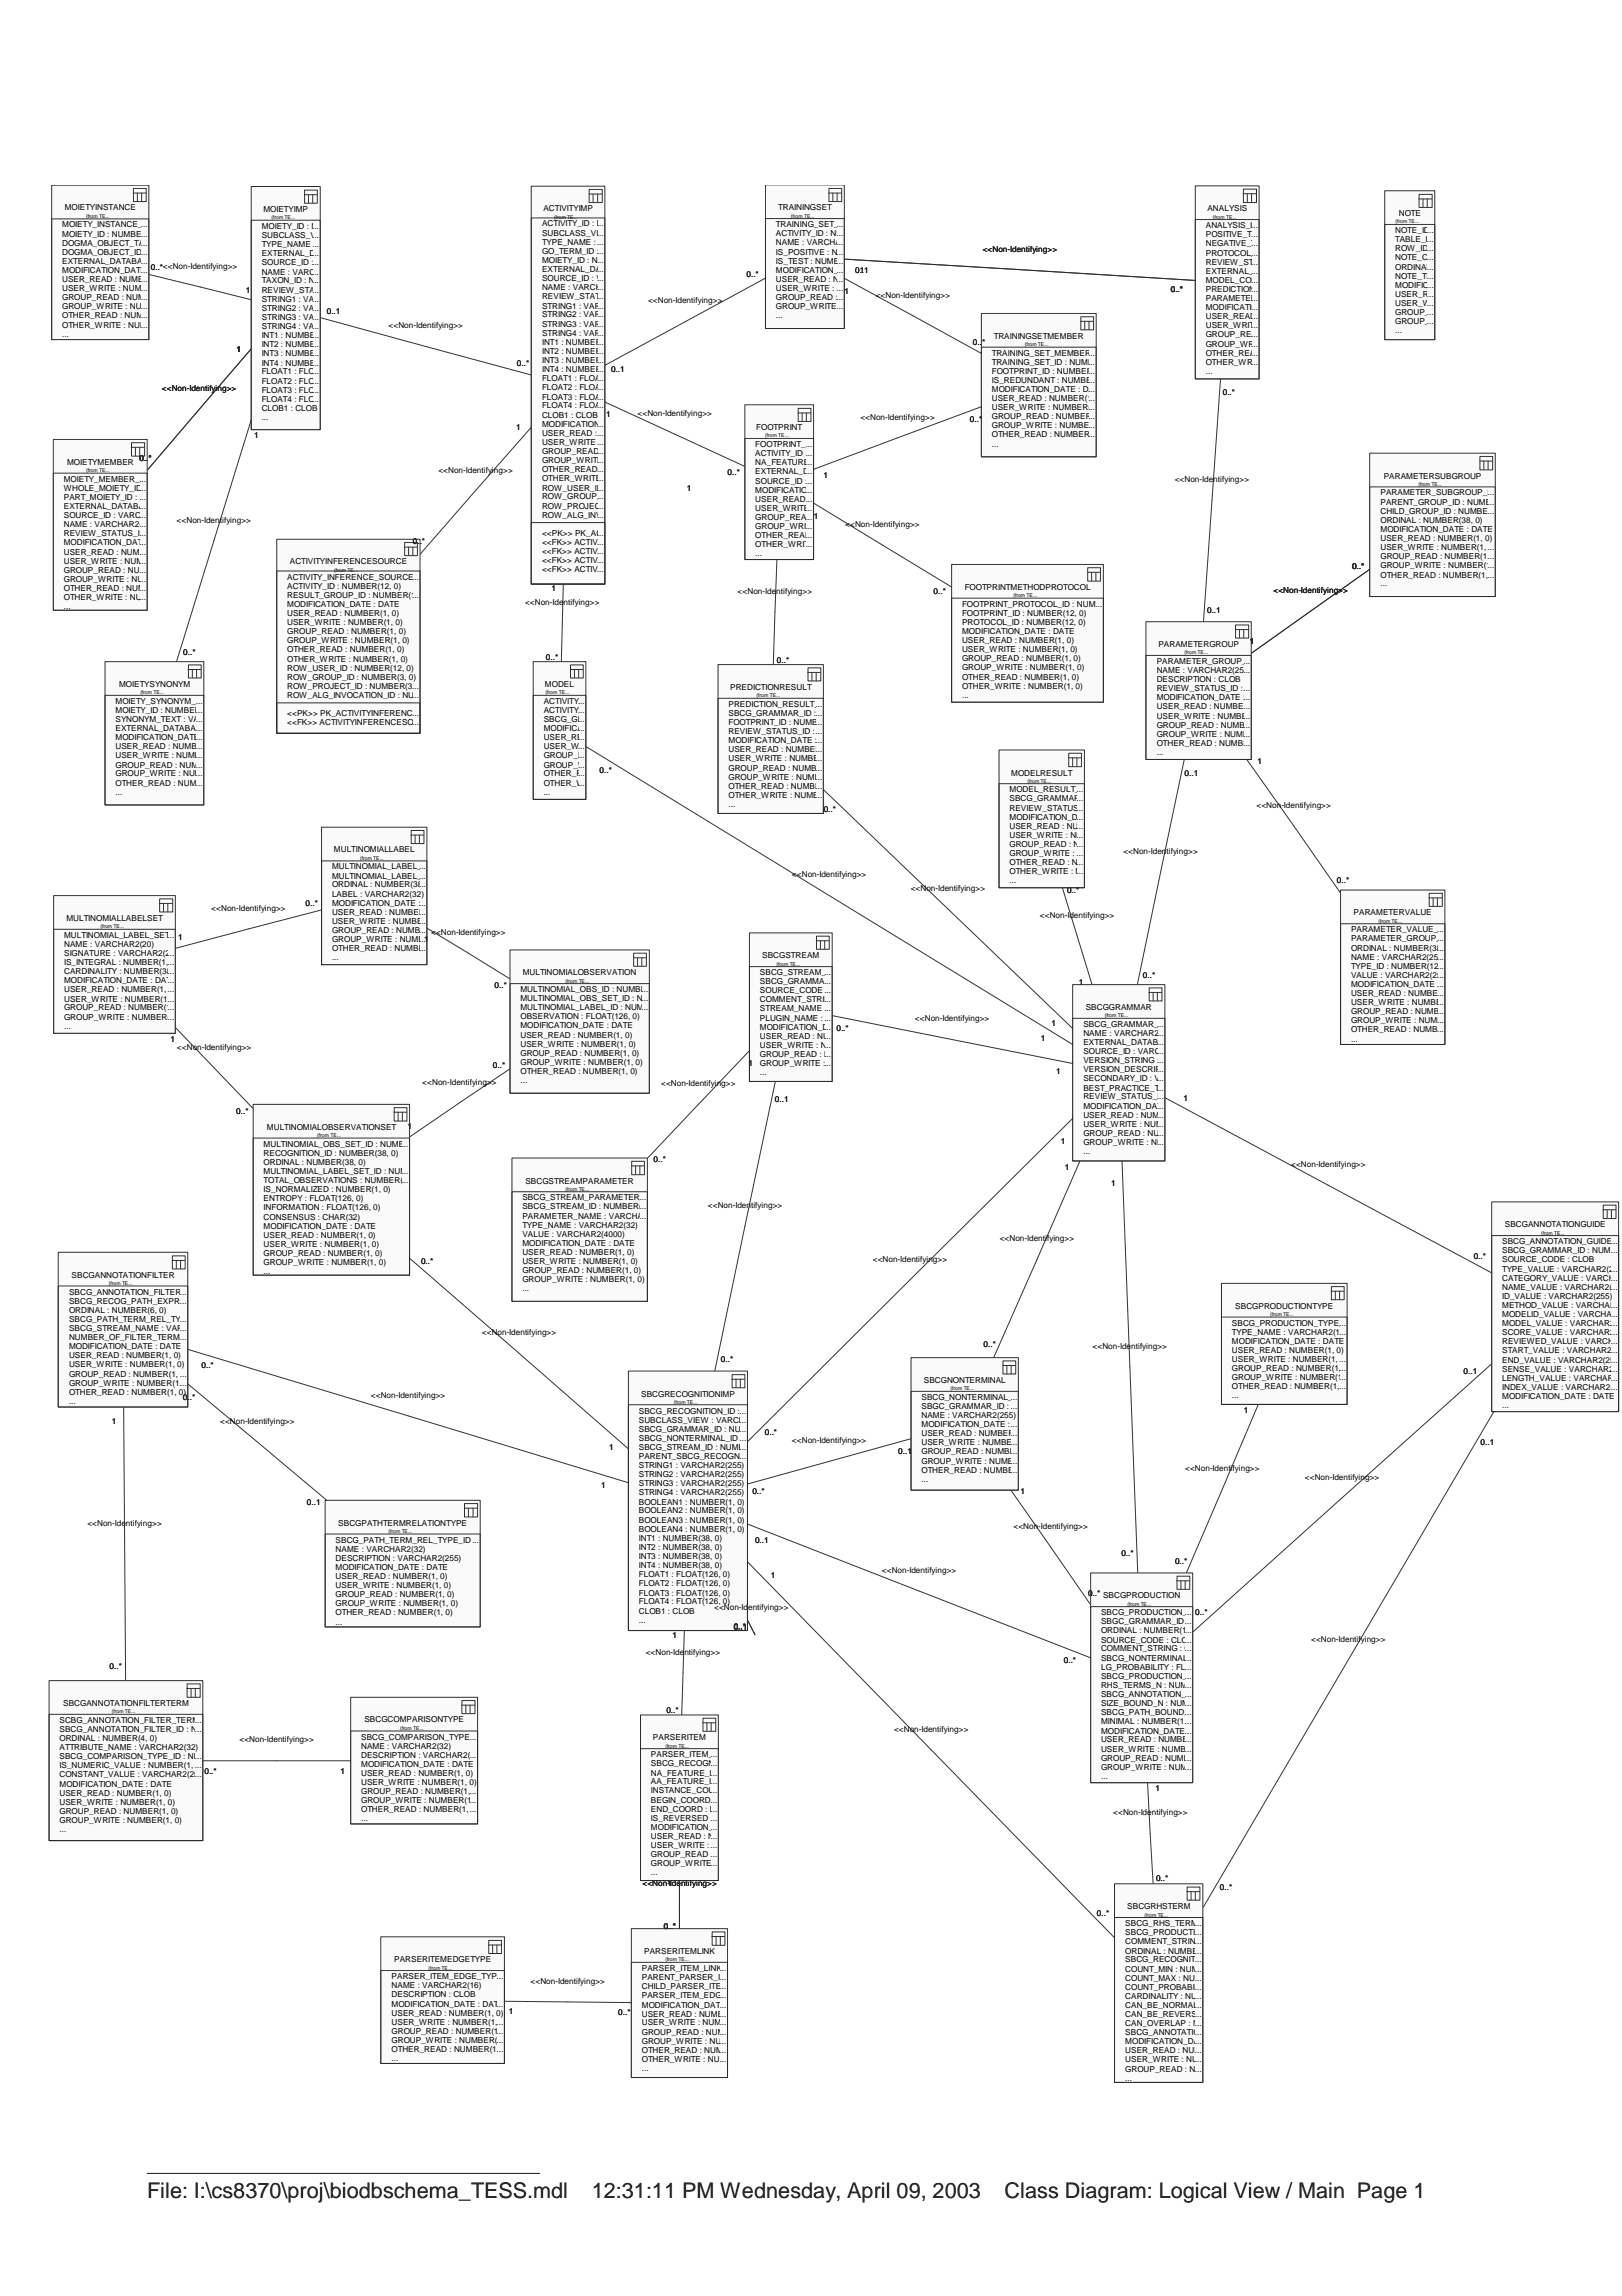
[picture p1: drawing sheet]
<svg xmlns="http://www.w3.org/2000/svg" width="210mm" height="297mm" viewBox="0 0 210 297" stroke-linecap="round" stroke-linejoin="round" font-family="sans-serif">
<defs><g id="words">
<g font-size="2.8">
<text x="19" y="284.3">File: I:\cs8370\proj\biodbschema_TESS.mdl</text>
<text x="76.6" y="284.3">12:31:11 PM Wednesday, April 09, 2003</text>
<text x="130" y="284.3">Class Diagram: Logical View / Main Page 1</text>
</g>
<g font-size="1.1">
<text x="8" y="29.4">MOIETY_INSTANCE_.I.D</text>
<text x="8.4" y="27.2">MOIETYINSTANCE</text>
<text x="18.8" y="29.4">.</text>
<text x="33.9" y="29.6">MOIETY_ID : NUMBER(12, 0)</text>
<text x="34.1" y="27.4">MOIETYIMP</text>
<text x="40.4" y="29.6">...</text>
<text x="70.1" y="29.3">ACTIVITY_ID : NUMBER(12, 0)</text>
<text x="70.3" y="27.3">ACTIVITYIMP</text>
<text x="77.3" y="29.3">...</text>
<text x="100.4" y="29.4">TRAINING_SET_..ID</text>
<text x="100.7" y="27.2">TRAININGSET</text>
<text x="108.8" y="29.4">.</text>
<text x="156" y="29.5">ANALYSIS_I.D</text>
<text x="156.3" y="27.3">ANALYSIS</text>
<text x="162.2" y="29.5">..</text>
<text x="181" y="28">NOTE</text>
<text x="8" y="30.6">MOIETY_ID : NUMBE.R(</text>
<text x="8" y="31.8">DOGMA_OBJECT_TA..B</text>
<text x="8" y="33">DOGMA_OBJECT_ID..:.NUMBER(12, 0)</text>
<text x="8" y="34.1">EXTERNAL_DATABA.SE_RELEASE_ID : NUMBER</text>
<text x="8" y="35.3">MODIFICATION_DATE</text>
<text x="18.2" y="35.3">...:</text>
<text x="18.5" y="30.6">..</text>
<text x="18.5" y="34.1">..</text>
<text x="18.8" y="31.8">.</text>
<text x="19.4" y="31.8">LE_ID : NUMBER(12, 0)</text>
<text x="19.4" y="30.6">12, 0)</text>
<text x="19.5" y="34.9">0..*&lt;&lt;Non-Identifying&gt;&gt;</text>
<text x="19.8" y="35.3">DATE</text>
<text x="32.6" y="34.1">(12SOURCE_ID :..V</text>
<text x="33.9" y="30.8">SUBCLASS_V..I.EW : VARCHAR2(32)</text>
<text x="33.9" y="32">TYPE_NAME .:..VARCHAR2(32)</text>
<text x="33.9" y="33.1">EXTERNAL_D..A</text>
<text x="33.9" y="35.5">NAME : VARC..H</text>
<text x="34.1" y="34.1">, 0)</text>
<text x="41" y="33.1">.</text>
<text x="41" y="34.3">.</text>
<text x="41" y="35.5">.</text>
<text x="41.5" y="33.1">TABASE_RELEASE_ID : NUMBER(12, 0)</text>
<text x="41.6" y="35.5">AR2(255)</text>
<text x="41.6" y="34.3">ARCHAR2(32)</text>
<text x="70.1" y="30.5">SUBCLASS_VI.E</text>
<text x="70.1" y="31.7">TYPE_NAME :.V</text>
<text x="70.1" y="32.9">GO_TERM_ID :..N</text>
<text x="70.1" y="34">MOIETY_ID : N.UMBER(12, 0)</text>
<text x="70.1" y="35.2">EXTERNAL_DAT</text>
<text x="77.3" y="35.2">...</text>
<text x="77.6" y="30.5">..W : VARCHAR2(32)</text>
<text x="77.6" y="31.7">..ARCHAR2(32)</text>
<text x="77.6" y="34">..</text>
<text x="77.9" y="32.9">.</text>
<text x="78.4" y="35.2">ABASE_RELEASE_ID : NUMBER(12, 0)</text>
<text x="96.6" y="35.9">0..*</text>
<text x="100.4" y="30.6">ACTIVITY_ID : N.U..MBER(12, 0)</text>
<text x="100.4" y="31.8">NAME : VARCHAR2(255)</text>
<text x="100.4" y="32.9">IS_POSITIVE : N.UMBER(1, 0)</text>
<text x="100.4" y="34.1">IS_TEST : NUMB..E</text>
<text x="100.4" y="35.3">MODIFICATION_.D</text>
<text x="108.2" y="31.8">...</text>
<text x="108.5" y="32.9">..</text>
<text x="108.5" y="35.3">..</text>
<text x="108.8" y="34.1">.</text>
<text x="109.3" y="35.3">ATE1:</text>
<text x="109.3" y="34.1">R(1, 0)</text>
<text x="110.7" y="35.3">0..1</text>
<text x="110.7" y="35.3">0..1DATE</text>
<text x="127.2" y="32.6">&lt;&lt;Non-Identifying&gt;&gt;</text>
<text x="156" y="30.7">POSITIVE_T.RAINING_SET_ID : NUMBER(12, 0)</text>
<text x="156" y="31.9">NEGATIVE_TRAINING_SET_ID : NUMBER(12, 0</text>
<text x="156" y="33.1">PROTOCOL_ID : NUMBER(12, 0)</text>
<text x="156" y="34.2">REVIEW_ST.A</text>
<text x="156" y="35.4">EXTERNAL_.D</text>
<text x="161.9" y="31.9">...</text>
<text x="161.9" y="33.1">...</text>
<text x="162.2" y="30.7">..</text>
<text x="162.2" y="34.2">..</text>
<text x="162.2" y="35.4">..</text>
<text x="162.9" y="34.2">TUS_ID : NUMBER(12, 0)</text>
<text x="163" y="35.4">ATABASE_RELEASE_ID : NUMBER(12, 0)</text>
<text x="179.3" y="31.9">)</text>
<text x="180.6" y="30.2">NOTE_ID...:</text>
<text x="180.6" y="31.3">TABLE_I.D</text>
<text x="180.6" y="32.5">ROW_ID..:.</text>
<text x="180.6" y="33.7">NOTE_C.L..ASS : VARCHAR2(32)</text>
<text x="180.6" y="34.9">ORDINAL</text>
<text x="184.7" y="34.9">...:</text>
<text x="185" y="31.3">..</text>
<text x="185.7" y="32.5">NUMBER(12, 0)</text>
<text x="185.8" y="31.3">: NUMBER(12, 0)</text>
<text x="8" y="36.5">USER_READ : NUMB..E.</text>
<text x="8" y="37.7">USER_WRITE : NUM.BER(1, 0)</text>
<text x="8" y="38.9">GROUP_READ : NUMB</text>
<text x="8" y="40">GROUP_WRITE : NU.MBER(1, 0)</text>
<text x="8" y="41.2">OTHER_READ : NUM.BER(1, 0)</text>
<text x="18.2" y="38.9">...</text>
<text x="18.5" y="37.7">..</text>
<text x="18.5" y="40">..</text>
<text x="18.5" y="41.2">..</text>
<text x="19.3" y="36.5">R(1, 0)</text>
<text x="31.8" y="37.8">1</text>
<text x="33.9" y="36.7">TAXON_ID : N..U.</text>
<text x="33.9" y="37.8">REVIEW_STA..T.US_ID : NUMBER(12, 0)</text>
<text x="33.9" y="39">STRING1 : VA.RCHAR2(255)</text>
<text x="33.9" y="40.2">STRING2 : VA.RCHAR2(255)</text>
<text x="33.9" y="41.4">STRING3 : VA.RCHAR2(255)</text>
<text x="40.7" y="39">..</text>
<text x="40.7" y="40.2">..</text>
<text x="40.7" y="41.4">..</text>
<text x="41.5" y="36.7">MBER(12, 0)</text>
<text x="42.3" y="40.7">0..1</text>
<text x="70.1" y="36.4">SOURCE_ID : VARCHAR2(32)</text>
<text x="70.1" y="37.5">NAME : VARCHA</text>
<text x="70.1" y="38.7">REVIEW_STAT..U</text>
<text x="70.1" y="39.9">STRING1 : VAR..C</text>
<text x="70.1" y="41.1">STRING2 : VAR..C</text>
<text x="77.3" y="36.4">...</text>
<text x="77.3" y="37.5">...</text>
<text x="77.9" y="38.7">.</text>
<text x="77.9" y="39.9">.</text>
<text x="77.9" y="41.1">.</text>
<text x="78.4" y="38.7">S_ID : NUMBER(12, 0)</text>
<text x="83.9" y="39.2">&lt;&lt;Non-Identifying&gt;&gt;</text>
<text x="100.4" y="36.4">USER_READ : N..U</text>
<text x="100.4" y="37.6">USER_WRITE : .NUMBER(1, 0)</text>
<text x="100.4" y="38.8">GROUP_READ :..N</text>
<text x="100.4" y="40">GROUP_WRITE..:.NUMBER(1, 0)</text>
<text x="100.4" y="41.2">...</text>
<text x="108.5" y="37.6">..</text>
<text x="108.8" y="36.4">.</text>
<text x="108.8" y="38.8">.</text>
<text x="109.3" y="38">1</text>
<text x="109.3" y="36.4">MBER(1, 0)</text>
<text x="109.5" y="38.8">UMBER(1, 0)</text>
<text x="113.3" y="38.5">&lt;&lt;Non-Identifying&gt;&gt;</text>
<text x="151.5" y="37.8">0..*</text>
<text x="156" y="36.6">MODEL_CO.UNT : NUMBER(6, 0)</text>
<text x="156" y="37.8">PREDICTION_</text>
<text x="156" y="38.9">PARAMETER_</text>
<text x="156" y="40.1">MODIFICATI.ON_DATE : DATE</text>
<text x="156" y="41.3">USER_READ</text>
<text x="161.9" y="37.8">...</text>
<text x="161.9" y="38.9">...</text>
<text x="161.9" y="41.3">...:</text>
<text x="162.2" y="36.6">..</text>
<text x="162.2" y="40.1">..</text>
<text x="163" y="37.8">COUNT : NUMBER(6, 0)</text>
<text x="180.6" y="36.1">NOTE_TEXT : VARCHAR2(4000)</text>
<text x="180.6" y="37.2">MODIFIC.ATION_DATE : DATE</text>
<text x="180.6" y="38.4">USER_R.EAD : NUMBER(1, 0)</text>
<text x="180.6" y="39.6">USER_W..R</text>
<text x="180.6" y="40.8">GROUP_..R</text>
<text x="180.6" y="42">GROUP_..WRITE : NUMBER(1, 0)</text>
<text x="184.7" y="36.1">...</text>
<text x="185" y="37.2">..</text>
<text x="185" y="38.4">..</text>
<text x="185.3" y="39.6">.</text>
<text x="185.3" y="40.8">.</text>
<text x="185.3" y="42">.</text>
<text x="185.8" y="40.8">EAD : NUMBER(1, 0)</text>
<text x="8" y="42.4">OTHER_WRITE : NUMBER(1, 0)</text>
<text x="8" y="43.6">...</text>
<text x="18.2" y="42.4">...</text>
<text x="30.6" y="45.5">1</text>
<text x="33.9" y="42.5">STRING4 : VA.RCHAR2(255)</text>
<text x="33.9" y="43.7">INT1 : NUMBE..R</text>
<text x="33.9" y="44.9">INT2 : NUMBE..R</text>
<text x="33.9" y="46.1">INT3 : NUMBE..R</text>
<text x="33.9" y="47.3">INT4 : NUMBE..R</text>
<text x="40.7" y="42.5">..</text>
<text x="41" y="43.7">.</text>
<text x="41" y="44.9">.</text>
<text x="41" y="46.1">.</text>
<text x="41" y="47.3">.</text>
<text x="41.6" y="43.7">(12, 0)</text>
<text x="41.6" y="44.9">(12, 0)</text>
<text x="41.6" y="46.1">(12, 0)</text>
<text x="41.6" y="47.3">(12, 0)</text>
<text x="50.3" y="42.5">&lt;&lt;Non-Identifying&gt;&gt;</text>
<text x="66.9" y="47.4">0..*</text>
<text x="70.1" y="42.2">STRING3 : VAR..C</text>
<text x="70.1" y="43.4">STRING4 : VAR..C</text>
<text x="70.1" y="44.6">INT1 : NUMBER(12, 0)</text>
<text x="70.1" y="45.8">INT2 : NUMBER(12, 0)</text>
<text x="70.1" y="46.9">INT3 : NUMBER(12, 0)</text>
<text x="77.3" y="44.6">...</text>
<text x="77.3" y="45.8">...</text>
<text x="77.3" y="46.9">...</text>
<text x="77.9" y="42.2">.</text>
<text x="77.9" y="43.4">.</text>
<text x="125.9" y="44.6">0..</text>
<text x="127.1" y="44.6">*</text>
<text x="128.4" y="46">TRAINING_SET_MEMBER.._.I</text>
<text x="128.4" y="47.2">TRAINING_SET_ID : NUMBER(12, 0)</text>
<text x="128.6" y="43.8">TRAININGSETMEMBER</text>
<text x="140.8" y="47.2">...</text>
<text x="156" y="42.5">USER_WRIT..E</text>
<text x="156" y="43.6">GROUP_RE.A..D : NUMBER(1, 0)</text>
<text x="156" y="44.8">GROUP_WR..I.T</text>
<text x="156" y="46">OTHER_READ</text>
<text x="156" y="47.2">OTHER_WR.I.T</text>
<text x="161.9" y="46">...</text>
<text x="162.5" y="42.5">.</text>
<text x="162.5" y="47.2">.</text>
<text x="163" y="47.2">E : NUMBER(1, 0)</text>
<text x="180.6" y="43.1">...</text>
<text x="21" y="50.6">&lt;&lt;Non-Identifying&gt;&gt;</text>
<text x="33.9" y="48.4">FLOAT1 : FLO..A.T(126, 0)</text>
<text x="33.9" y="49.6">FLOAT2 : FLO..A.T(126, 0)</text>
<text x="33.9" y="50.8">FLOAT3 : FLO..A.T(126, 0)</text>
<text x="33.9" y="52">FLOAT4 : FLO..A.T(126, 0)</text>
<text x="33.9" y="53.2">CLOB1 : CLOB</text>
<text x="70.1" y="48.1">INT4 : NUMBER(120,...1)</text>
<text x="70.1" y="49.3">FLOAT1 : FLOA..T</text>
<text x="70.1" y="50.5">FLOAT2 : FLOA..T</text>
<text x="70.1" y="51.7">FLOAT3 : FLOA..T</text>
<text x="70.1" y="52.8">FLOAT4 : FLOA..T</text>
<text x="77.3" y="48.1">...</text>
<text x="77.9" y="49.3">.</text>
<text x="77.9" y="50.5">.</text>
<text x="77.9" y="51.7">.</text>
<text x="77.9" y="52.8">.</text>
<text x="78.3" y="49.3">(126, 0)</text>
<text x="78.3" y="50.5">(126, 0)</text>
<text x="78.3" y="51.7">(126, 0)</text>
<text x="78.3" y="52.8">(126, 0)</text>
<text x="78.4" y="54">1</text>
<text x="79.1" y="48.2">0.01</text>
<text x="82.5" y="53.8">&lt;&lt;Non-Identifying&gt;&gt;</text>
<text x="128.4" y="48.4">FOOTPRINT_ID : NUMBER(</text>
<text x="128.4" y="49.5">IS_REDUNDANT : NUMBE..R</text>
<text x="128.4" y="50.7">MODIFICATION_DATE : D.A..TE</text>
<text x="128.4" y="51.9">USER_READ : NUMBER(1..,.</text>
<text x="128.4" y="53.1">USER_WRITE : NUMBER(..1.,</text>
<text x="140.8" y="48.4">...12, 0)</text>
<text x="141.4" y="49.5">.</text>
<text x="141.9" y="51.9">0)</text>
<text x="156" y="48.3">...</text>
<text x="158.2" y="51.1">0..*</text>
<text x="18" y="59.6">0..</text>
<text x="19.2" y="59.6">*</text>
<text x="32.9" y="56.6">1</text>
<text x="33.9" y="54.3">...</text>
<text x="66.8" y="55.7">1</text>
<text x="70.1" y="54">CLOB1 : CLOB</text>
<text x="70.1" y="55.2">MODIFICATION.._.DATE : DATE</text>
<text x="70.1" y="56.4">USER_READ :..N.</text>
<text x="70.1" y="57.6">USER_WRITE.:..NUMBER(1, 0)</text>
<text x="70.1" y="58.7">GROUP_READ...:</text>
<text x="70.1" y="59.9">GROUP_WRIT.E..</text>
<text x="78.3" y="56.4">UMBER(1, 0)</text>
<text x="78.3" y="59.9">: NUMBER(1, 0)</text>
<text x="78.4" y="58.7">NUMBER(1, 0)</text>
<text x="97.7" y="57.9">FOOTPRINT_.ID</text>
<text x="97.7" y="59.1">ACTIVITY_ID :..N</text>
<text x="97.9" y="55.7">FOOTPRINT</text>
<text x="104.6" y="57.9">..</text>
<text x="104.9" y="59.1">.</text>
<text x="105.6" y="57.9">: NUMBER(12, 0)</text>
<text x="105.6" y="59.1">UMBER(12, 0)</text>
<text x="111.3" y="54.3">&lt;&lt;Non-Identifying&gt;&gt;</text>
<text x="125.5" y="54.6">0..*</text>
<text x="128.4" y="54.3">GROUP_READ : NUMBER..(.1, 0)</text>
<text x="128.4" y="55.4">GROUP_WRITE : NUMBE.R</text>
<text x="128.4" y="56.6">OTHER_READ : NUMBER.(.1</text>
<text x="128.4" y="57.8">...</text>
<text x="141.1" y="55.4">..(</text>
<text x="141.4" y="56.6">.</text>
<text x="142" y="56.6">, 0)</text>
<text x="8.3" y="62.3">MOIETY_MEMBER_.I.D.</text>
<text x="8.3" y="63.5">WHOLE_MOIETY_ID...:</text>
<text x="8.3" y="64.7">PART_MOIETY_ID : .NUMBER(12, 0)</text>
<text x="8.3" y="65.9">EXTERNAL_DATABASE_RELEASE_ID : NUMBER(12, 0)</text>
<text x="8.7" y="60.2">MOIETYMEMBER</text>
<text x="18" y="65.9">...</text>
<text x="18.3" y="64.7">..</text>
<text x="56.7" y="61.1">&lt;&lt;Non-Identifying&gt;&gt;</text>
<text x="70.1" y="61.1">OTHER_READ..:.NUMBER(1, 0)</text>
<text x="70.1" y="62.3">OTHER_WRITE</text>
<text x="70.1" y="63.5">ROW_USER_ID</text>
<text x="70.1" y="64.6">ROW_GROUP._..ID : NUMBER(3, 0)</text>
<text x="70.1" y="65.8">ROW_PROJEC..T</text>
<text x="77.3" y="62.3">...:</text>
<text x="77.3" y="63.5">...</text>
<text x="77.9" y="65.8">.</text>
<text x="78.3" y="63.5">:</text>
<text x="78.3" y="65.8">_ID : NUMBER(3, 0)</text>
<text x="88.9" y="63.5">1</text>
<text x="94.1" y="61.4">0..*</text>
<text x="97.7" y="60.2">NA_FEATURE.._.</text>
<text x="97.7" y="61.4">EXTERNAL_D..A</text>
<text x="97.7" y="62.6">SOURCE_ID :..V</text>
<text x="97.7" y="63.8">MODIFICATIO.N_DATE : DATE</text>
<text x="97.7" y="64.9">USER_READ..:.NUMBER(1, 0)</text>
<text x="104.6" y="63.8">..</text>
<text x="104.9" y="61.4">.</text>
<text x="104.9" y="62.6">.</text>
<text x="105.3" y="60.2">ID : NUMBER(12, 0)</text>
<text x="105.4" y="61.4">TABASE_RELEASE_ID : NUMBER(12, 0)</text>
<text x="105.5" y="62.6">ARCHAR2(32)</text>
<text x="106.6" y="61.8">1</text>
<text x="152" y="62.4">&lt;&lt;Non-Identifying&gt;&gt;</text>
<text x="178.6" y="64.1">PARAMETER_SUBGROUP_I.D</text>
<text x="178.6" y="65.3">PARENT_GROUP_ID : NUMBE</text>
<text x="179.1" y="61.9">PARAMETERSUBGROUP</text>
<text x="192.5" y="65.3">...</text>
<text x="192.8" y="64.1">..</text>
<text x="8.3" y="67.1">SOURCE_ID : VARC.HAR2(32)</text>
<text x="8.3" y="68.2">NAME : VARCHAR2.(.2.55)</text>
<text x="8.3" y="69.4">REVIEW_STATUS_I.D</text>
<text x="8.3" y="70.6">MODIFICATION_DAT..E</text>
<text x="8.3" y="71.8">USER_READ : NUM.B..ER(1, 0)</text>
<text x="18.3" y="67.1">..</text>
<text x="18.3" y="69.4">..</text>
<text x="18.6" y="70.6">.</text>
<text x="19.1" y="69.4">: NUMBER(12, 0)</text>
<text x="22.9" y="67.6">&lt;&lt;Non-Identifying&gt;&gt;</text>
<text x="53.4" y="70.4">0..</text>
<text x="54.6" y="70.4">*</text>
<text x="70.1" y="67">ROW_ALG_INVOCATION_ID : NUMBER(12, 0)</text>
<text x="70.1" y="69.3">&lt;&lt;PK&gt;&gt; PK_ACT</text>
<text x="70.1" y="70.5">&lt;&lt;FK&gt;&gt; ACTIV.I.T.YIMP_FK04()</text>
<text x="70.1" y="71.7">&lt;&lt;FK&gt;&gt; ACTIV.I.T.YIMP_FK03()</text>
<text x="77.3" y="67">...</text>
<text x="77.3" y="69.3">...</text>
<text x="97.7" y="66.1">USER_WRITE...:</text>
<text x="97.7" y="67.3">GROUP_REA.D</text>
<text x="97.7" y="68.5">GROUP_WRI.T..E : NUMB&lt;E&lt;RN(on-I)</text>
<text x="97.7" y="69.6">OTHER_READ</text>
<text x="97.7" y="70.8">OTHER_WRITE</text>
<text x="97.7" y="72">...</text>
<text x="104.3" y="69.6">...:</text>
<text x="104.3" y="70.8">...</text>
<text x="104.6" y="67.3">..</text>
<text x="105.3" y="67.1">1: NUMBER(1, 0)</text>
<text x="105.6" y="66.1">NUMBER(1, 0)</text>
<text x="105.7" y="70.8">: NUMBER(1, 0)</text>
<text x="105.8" y="69.6">NUMBER(1, 0)</text>
<text x="111.5" y="68.5">1, 0dentifying&gt;&gt;</text>
<text x="178.6" y="66.5">CHILD_GROUP_ID : NUMBE.R(</text>
<text x="178.6" y="67.6">ORDINAL : NUMBER(38, 0)</text>
<text x="178.6" y="68.8">MODIFICATION_DATE : DATE</text>
<text x="178.6" y="70">USER_READ : NUMBER(1, 0)</text>
<text x="178.6" y="71.2">USER_WRITE : NUMBER(1,.0..)</text>
<text x="192.8" y="66.5">..</text>
<text x="8.3" y="72.9">USER_WRITE : NUMB</text>
<text x="8.3" y="74.1">GROUP_READ : NU.MBER(1, 0)</text>
<text x="8.3" y="75.3">GROUP_WRITE : NUMBER(1, 0)</text>
<text x="8.3" y="76.5">OTHER_READ : NUMBER(1, 0)</text>
<text x="8.3" y="77.6">OTHER_WRITE : NU.M</text>
<text x="18" y="72.9">...</text>
<text x="18" y="75.3">...</text>
<text x="18" y="76.5">...</text>
<text x="18.3" y="74.1">..</text>
<text x="18.3" y="77.6">..</text>
<text x="37.2" y="75">ACTIVITY_INFERENCE_SOURCE..:.</text>
<text x="37.2" y="76.2">ACTIVITY_ID : NUMBER(12, 0)</text>
<text x="37.2" y="77.3">RESULT_GROUP_ID : NUMBER(1..2.</text>
<text x="37.5" y="73">ACTIVITYINFERENCESOURCE</text>
<text x="54.4" y="77.3">, 0)</text>
<text x="54.4" y="75">NUMBER(12, 0)</text>
<text x="70.1" y="72.9">&lt;&lt;FK&gt;&gt; ACTIV.I.T.YIMP_FK01()</text>
<text x="70.1" y="74">&lt;&lt;FK&gt;&gt; ACTIV.I.T.YIMP_FK02()</text>
<text x="71.4" y="76.5">1</text>
<text x="95.5" y="76.8">&lt;&lt;Non-Identifying&gt;&gt;</text>
<text x="120.8" y="76.9">0..*</text>
<text x="124.8" y="76.3">FOOTPRINTMETHODPROTOCOL</text>
<text x="164.8" y="76.8">&lt;&lt;Non-Identifying&gt;&gt;</text>
<text x="175" y="73.7">0..*</text>
<text x="178.6" y="72.3">GROUP_READ : NUMBER(1,..0</text>
<text x="178.6" y="73.5">GROUP_WRITE : NUMBER(1..,.</text>
<text x="178.6" y="74.7">OTHER_READ : NUMBER(1,..0.)</text>
<text x="178.6" y="75.9">...</text>
<text x="193.1" y="72.3">.</text>
<text x="193.5" y="73.5">0)</text>
<text x="193.7" y="72.3">)</text>
<text x="8.3" y="78.8">...</text>
<text x="37.2" y="78.5">MODIFICATION_DATE : DATE</text>
<text x="37.2" y="79.7">USER_READ : NUMBER(1, 0)</text>
<text x="37.2" y="80.9">USER_WRITE : NUMBER(1, 0)</text>
<text x="37.2" y="82">GROUP_READ : NUMBER(1, 0)</text>
<text x="37.2" y="83.2">GROUP_WRITE : NUMBER(1, 0)</text>
<text x="67.9" y="78.2">&lt;&lt;Non-Identifying&gt;&gt;</text>
<text x="124.5" y="78.5">FOOTPRINT_PROTOCOL_ID : NUMBER(12, 0)</text>
<text x="124.5" y="79.7">FOOTPRINT_ID : NUMBER(12, 0)</text>
<text x="124.5" y="80.9">PROTOCOL_ID : NUMBER(12, 0)</text>
<text x="124.5" y="82">MODIFICATION_DATE : DATE</text>
<text x="124.5" y="83.2">USER_READ : NUMBER(1, 0)</text>
<text x="141.8" y="78.5">...</text>
<text x="149.9" y="83.7">PARAMETERGROUP</text>
<text x="156.2" y="79.3">0..1</text>
<text x="161.8" y="83.3">1</text>
<text x="15.4" y="88.9">MOIETYSYNONYM</text>
<text x="23.7" y="84.8">0..*</text>
<text x="37.2" y="84.4">OTHER_READ : NUMBER(1, 0)</text>
<text x="37.2" y="85.6">OTHER_WRITE : NUMBER(1, 0)</text>
<text x="37.2" y="86.8">ROW_USER_ID : NUMBER(12, 0)</text>
<text x="37.2" y="87.9">ROW_GROUP_ID : NUMBER(3, 0)</text>
<text x="37.2" y="89.1">ROW_PROJECT_ID : NUMBER(3.,..0</text>
<text x="54.6" y="89.1">)</text>
<text x="70.5" y="88.9">MODEL</text>
<text x="70.7" y="85.4">0..*</text>
<text x="94.5" y="89.3">PREDICTIONRESULT</text>
<text x="100.5" y="85.7">0..*</text>
<text x="124.5" y="84.4">USER_WRITE : NUMBER(1, 0)</text>
<text x="124.5" y="85.6">GROUP_READ : NUMBER(1, 0)</text>
<text x="124.5" y="86.7">GROUP_WRITE : NUMBER(1, 0)</text>
<text x="124.5" y="87.9">OTHER_READ : NUMBER(1, 0)</text>
<text x="124.5" y="89.1">OTHER_WRITE : NUMBER(1, 0)</text>
<text x="149.7" y="85.9">PARAMETER_GROUP_..I.D : NUMBER(12, 0)</text>
<text x="149.7" y="87.1">NAME : VARCHAR2(25.5..)</text>
<text x="149.7" y="88.3">DESCRIPTION : CLOB</text>
<text x="149.7" y="89.4">REVIEW_STATUS_ID :.N</text>
<text x="161.2" y="89.4">..</text>
<text x="161.9" y="89.4">UMBER(12, 0)</text>
<text x="14.9" y="91.1">MOIETY_SYNONYM_.ID</text>
<text x="14.9" y="92.2">MOIETY_ID : NUMBER(12, 0)</text>
<text x="14.9" y="93.4">SYNONYM_TEXT : VA..R</text>
<text x="14.9" y="94.6">EXTERNAL_DATABA.S..E_RELEASE_ID : NUMBER(12, 0)</text>
<text x="14.9" y="95.8">MODIFICATION_DATE...:</text>
<text x="25.4" y="92.2">...</text>
<text x="25.7" y="91.1">..</text>
<text x="25.9" y="93.4">.</text>
<text x="26.5" y="93.4">CHAR2(255)</text>
<text x="37.2" y="90.3">ROW_ALG_INVOCATION_ID : NU.M</text>
<text x="37.2" y="92.7">&lt;&lt;PK&gt;&gt; PK_ACTIVITYINFERENC.ESOURCE()</text>
<text x="37.2" y="93.8">&lt;&lt;FK&gt;&gt; ACTIVITYINFERENCESO.URCE_FK01()</text>
<text x="53.6" y="90.3">..</text>
<text x="53.6" y="92.7">..</text>
<text x="53.6" y="93.8">..</text>
<text x="54.5" y="90.3">BER(12, 0)</text>
<text x="70.4" y="91.1">ACTIVITY._..MODEL_ID : NUMBER(12, 0)</text>
<text x="70.4" y="92.2">ACTIVITY._..ID : NUMBER(12, 0)</text>
<text x="70.4" y="93.4">SBCG_GRAMMAR_ID : NUMBER(12, 0)</text>
<text x="70.4" y="94.6">MODIFICAT</text>
<text x="70.4" y="95.8">USER_RE.</text>
<text x="74.8" y="93.4">...</text>
<text x="74.8" y="94.6">...</text>
<text x="74.8" y="95.8">..A</text>
<text x="94.3" y="91.4">PREDICTION_RESULT_..I.D : NUMBER(12, 0)</text>
<text x="94.3" y="92.6">SBCG_GRAMMAR_ID :..N</text>
<text x="94.3" y="93.8">FOOTPRINT_ID : NUMB..E.</text>
<text x="94.3" y="95">REVIEW_STATUS_ID :.NUMBER(12, 0)</text>
<text x="105.8" y="95">..</text>
<text x="106.1" y="92.6">.</text>
<text x="106.6" y="93.8">R(12, 0)</text>
<text x="124.5" y="90.3">...</text>
<text x="149.7" y="90.6">MODIFICATION_DATE :..D</text>
<text x="149.7" y="91.8">USER_READ : NUMBE.R(</text>
<text x="149.7" y="93">USER_WRITE : NUMBER</text>
<text x="149.7" y="94.1">GROUP_READ : NUMB.ER(1, 0)</text>
<text x="149.7" y="95.3">GROUP_WRITE : NUMBER(1, 0)</text>
<text x="160.9" y="93">...</text>
<text x="160.9" y="95.3">...</text>
<text x="161.2" y="91.8">..</text>
<text x="161.2" y="94.1">..</text>
<text x="161.5" y="90.6">.</text>
<text x="14.9" y="96.9">USER_READ : NUMB.ER(1, 0)</text>
<text x="14.9" y="98.1">USER_WRITE : NUMBE</text>
<text x="14.9" y="99.3">GROUP_READ : NUM..B.ER(1, 0)</text>
<text x="14.9" y="100.5">GROUP_WRITE : NUMBER(1, 0)</text>
<text x="14.9" y="101.6">OTHER_READ : NUM.BER(1, 0)</text>
<text x="25.4" y="98.1">...</text>
<text x="25.4" y="100.5">...</text>
<text x="25.7" y="96.9">..</text>
<text x="25.7" y="101.6">..</text>
<text x="70.4" y="96.9">USER_W.RI</text>
<text x="70.4" y="98.1">GROUP_READ : NUMBER(1, 0)</text>
<text x="70.4" y="99.3">GROUP_W</text>
<text x="70.4" y="100.5">OTHER_RE</text>
<text x="70.4" y="101.6">OTHER_W</text>
<text x="74.8" y="98.1">...</text>
<text x="74.8" y="99.3">...</text>
<text x="74.8" y="100.5">...</text>
<text x="74.8" y="101.6">...RITE : NUMBER(1, 0)</text>
<text x="75.1" y="96.9">..</text>
<text x="75.9" y="99.3">RITE : NUMBER(1, 0)</text>
<text x="76" y="96.9">TE : NUMBER(1, 0)</text>
<text x="76.1" y="100.5">AD : NUMBER(1, 0)</text>
<text x="77.6" y="100">0..*</text>
<text x="94.3" y="96.1">MODIFICATION_DATE :..D</text>
<text x="94.3" y="97.3">USER_READ : NUMBE.R..(</text>
<text x="94.3" y="98.5">USER_WRITE : NUMBE..R</text>
<text x="94.3" y="99.7">GROUP_READ : NUMB.E</text>
<text x="94.3" y="100.9">GROUP_WRITE : NUMBER(1, 0)</text>
<text x="105.5" y="100.9">...</text>
<text x="105.8" y="99.7">..R(1, 0)</text>
<text x="106.1" y="96.1">.</text>
<text x="106.1" y="98.5">.</text>
<text x="106.6" y="97.3">1, 0)</text>
<text x="130.9" y="100.3">MODELRESULT</text>
<text x="149.7" y="96.5">OTHER_READ : NUMB.E..R(1, 0)</text>
<text x="149.7" y="97.7">...</text>
<text x="153.3" y="100.4">0..1</text>
<text x="162.7" y="98.8">1</text>
<text x="14.9" y="102.8">...</text>
<text x="70.4" y="102.8">...</text>
<text x="94.3" y="102">OTHER_READ : NUMBER(1, 0)</text>
<text x="94.3" y="103.2">OTHER_WRITE : NUMB..E</text>
<text x="94.3" y="104.4">...</text>
<text x="105.5" y="102">...</text>
<text x="106.1" y="103.2">.</text>
<text x="106.6" y="105">0..*</text>
<text x="106.7" y="103.2">R(1, 0)</text>
<text x="130.6" y="102.5">MODEL_RESULT_..I.D : NUMBER(12, 0)</text>
<text x="130.6" y="103.7">SBCG_GRAMMAR.._.</text>
<text x="130.6" y="104.9">REVIEW_STATUS._</text>
<text x="130.6" y="106">MODIFICATION_D.A</text>
<text x="130.6" y="107.2">USER_READ : NU.M</text>
<text x="139.6" y="104.9">..I</text>
<text x="139.6" y="106">..TE : DATE</text>
<text x="139.6" y="107.2">..</text>
<text x="140.4" y="103.7">ID : NUMBER(12, 0)</text>
<text x="162.6" y="104.5">&lt;&lt;Non-Identifying&gt;&gt;</text>
<text x="43" y="112.5">MULTINOMIAL_LABEL_..I.D : NUMBER(12, 0)</text>
<text x="43" y="113.7">MULTINOMIAL_LABEL_..S</text>
<text x="43.2" y="110.3">MULTINOMIALLABEL</text>
<text x="54.8" y="113.7">.</text>
<text x="55.3" y="113.7">ET_ID : NUMBER(12, 0)</text>
<text x="102.5" y="113.5">&lt;&lt;Non-Identifying&gt;&gt;</text>
<text x="130.6" y="108.4">USER_WRITE : NUMBER(1, 0)</text>
<text x="130.6" y="109.6">GROUP_READ : N..U</text>
<text x="130.6" y="110.7">GROUP_WRITE : .NUMBER(1, 0)</text>
<text x="130.6" y="111.9">OTHER_READ : N.UMBER(1, 0)</text>
<text x="130.6" y="113.1">OTHER_WRITE : NUMBER(1, 0)</text>
<text x="139.3" y="108.4">...</text>
<text x="139.3" y="113.1">...</text>
<text x="139.6" y="110.7">..</text>
<text x="139.6" y="111.9">..</text>
<text x="139.9" y="109.6">.</text>
<text x="140.5" y="109.6">MBER(1, 0)</text>
<text x="145.4" y="110.4">&lt;&lt;Non-Identifying&gt;&gt;</text>
<text x="8.6" y="119.1">MULTINOMIALLABELSET</text>
<text x="27.3" y="117.9">&lt;&lt;Non-Identifying&gt;&gt;</text>
<text x="39.5" y="117.2">0..*</text>
<text x="43" y="114.8">ORDINAL : NUMBER(38..,.0)</text>
<text x="43" y="116">LABEL : VARCHAR2(32)</text>
<text x="43" y="117.2">MODIFICATION_DATE :..D</text>
<text x="43" y="118.4">USER_READ : NUMBE.R..(</text>
<text x="43" y="119.5">USER_WRITE : NUMBE..R</text>
<text x="54.8" y="117.2">.</text>
<text x="54.8" y="119.5">.</text>
<text x="55.3" y="118.4">1, 0)</text>
<text x="55.5" y="117.2">ATE</text>
<text x="117.9" y="115.3">&lt;&lt;Non-Identifying&gt;&gt;</text>
<text x="130.6" y="114.3">...</text>
<text x="134.6" y="118.8">&lt;&lt;Non-Identifying&gt;&gt;</text>
<text x="138.1" y="115.6">0..*</text>
<text x="173" y="114.3">0..*</text>
<text x="175.2" y="118.4">PARAMETERVALUE</text>
<text x="8.3" y="121.3">MULTINOMIAL_LABEL_SET.._.I</text>
<text x="8.3" y="122.5">NAME : VARCHAR2(20)</text>
<text x="8.3" y="123.7">SIGNATURE : VARCHAR2(2..5.5)</text>
<text x="8.3" y="124.9">IS_INTEGRAL : NUMBER(1,..0.)</text>
<text x="22.8" y="121.3">D : NUMBER(12, 0)</text>
<text x="23.1" y="121.7">1</text>
<text x="43" y="120.7">GROUP_READ : NUMB.E</text>
<text x="43" y="121.9">GROUP_WRITE : NUMBER(1, 0)</text>
<text x="43" y="123.1">OTHER_READ : NUMBER(1, 0)</text>
<text x="43" y="124.2">...</text>
<text x="54.2" y="121.9">...1</text>
<text x="54.2" y="123.1">...</text>
<text x="54.5" y="120.7">..R(1, 0)</text>
<text x="55.8" y="121">&lt;&lt;Non-Identifying&gt;&gt;</text>
<text x="98.6" y="124">SBCGSTREAM</text>
<text x="174.8" y="120.6">PARAMETER_VALUE_.I.D</text>
<text x="174.8" y="121.8">PARAMETER_GROUP_ID : NUMBER(12, 0)</text>
<text x="174.8" y="123">ORDINAL : NUMBER(38,</text>
<text x="174.8" y="124.2">NAME : VARCHAR2(25.5..)</text>
<text x="174.8" y="125.3">TYPE_ID : NUMBER(12.,..0)</text>
<text x="186" y="121.8">...</text>
<text x="186" y="123">...</text>
<text x="186.6" y="120.6">.</text>
<text x="187.1" y="123">0)</text>
<text x="8.3" y="126">CARDINALITY : NUMBER(38,</text>
<text x="8.3" y="127.2">MODIFICATION_DATE : DATE</text>
<text x="8.3" y="128.4">USER_READ : NUMBER(1,.0..)</text>
<text x="8.3" y="129.6">USER_WRITE : NUMBER(1.,..0</text>
<text x="8.3" y="130.7">GROUP_READ : NUMBER(1..,.</text>
<text x="8.3" y="131.9">GROUP_WRITE : NUMBER.(.1.,</text>
<text x="21.7" y="126">...</text>
<text x="21.7" y="127.2">...</text>
<text x="22.7" y="130.7">0)</text>
<text x="22.8" y="126">0)</text>
<text x="64" y="127.8">0..*</text>
<text x="67.4" y="128.4">MULTINOMIAL_OBS_ID : NUMBER(12, 0)</text>
<text x="67.4" y="129.5">MULTINOMIAL_OBS_SET_ID : N.UMBER(12, 0)</text>
<text x="67.4" y="130.7">MULTINOMIAL_LABEL_ID : NUM..B.</text>
<text x="67.4" y="131.9">OBSERVATION : FLOAT(126, 0)</text>
<text x="67.6" y="126.2">MULTINOMIALOBSERVATION</text>
<text x="83" y="128.4">...</text>
<text x="83.3" y="129.5">..</text>
<text x="84" y="130.7">ER(12, 0)</text>
<text x="98.3" y="126.2">SBCG_STREAM_.I.D</text>
<text x="98.3" y="127.3">SBCG_GRAMMA.R_ID : NUMBER(12, 0)</text>
<text x="98.3" y="128.5">SOURCE_CODE .:..CLOB</text>
<text x="98.3" y="129.7">COMMENT_STRING : CLOB</text>
<text x="98.3" y="130.9">STREAM_NAME .:..VARCHAR2(255)</text>
<text x="106.7" y="129.7">...</text>
<text x="107" y="127.3">..</text>
<text x="107.3" y="126.2">.</text>
<text x="139.6" y="127.5">1</text>
<text x="140.5" y="130.6">SBCGGRAMMAR</text>
<text x="147.9" y="126.5">0..*</text>
<text x="174.8" y="126.5">VALUE : VARCHAR2(25.</text>
<text x="174.8" y="127.7">MODIFICATION_DATE .:..DATE</text>
<text x="174.8" y="128.9">USER_READ : NUMBE.R</text>
<text x="174.8" y="130">USER_WRITE : NUMBE.</text>
<text x="174.8" y="131.2">GROUP_READ : NUMB.ER(1, 0)</text>
<text x="186" y="126.5">..5</text>
<text x="186" y="130">..R(1, 0)</text>
<text x="186.3" y="128.9">..(</text>
<text x="186.3" y="131.2">..</text>
<text x="187.2" y="126.5">)</text>
<text x="8.3" y="133.1">...</text>
<text x="22.1" y="134.7">1</text>
<text x="22.9" y="135.8">&lt;&lt;Non-Identifying&gt;&gt;</text>
<text x="67.4" y="133.1">MODIFICATION_DATE : DATE</text>
<text x="67.4" y="134.2">USER_READ : NUMBER(1, 0)</text>
<text x="67.4" y="135.4">USER_WRITE : NUMBER(1, 0)</text>
<text x="67.4" y="136.6">GROUP_READ : NUMBER(1, 0)</text>
<text x="67.4" y="137.8">GROUP_WRITE : NUMBER(1, 0)</text>
<text x="96.9" y="137.9">1</text>
<text x="98.3" y="132">PLUGIN_NAME :.VARCHAR2(255)</text>
<text x="98.3" y="133.2">MODIFICATION_DA</text>
<text x="98.3" y="134.4">USER_READ : NUMBER(1, 0)</text>
<text x="98.3" y="135.6">USER_WRITE : N..U.</text>
<text x="98.3" y="136.7">GROUP_READ : NUMBER(1, 0)</text>
<text x="98.3" y="137.9">GROUP_WRITE :..N</text>
<text x="106.7" y="133.2">...</text>
<text x="106.7" y="134.4">...</text>
<text x="106.7" y="136.7">...</text>
<text x="107" y="132">..</text>
<text x="107.3" y="137.9">.</text>
<text x="107.7" y="135.6">MBER(1, 0)</text>
<text x="107.9" y="133.2">T0E..*: DATE</text>
<text x="118.4" y="132.1">&lt;&lt;Non-Identifying&gt;&gt;</text>
<text x="134.7" y="134.7">1</text>
<text x="136.1" y="132.8">1</text>
<text x="140.2" y="132.8">SBCG_GRAMMAR_.I.D</text>
<text x="140.2" y="134">NAME : VARCHAR2.(.2</text>
<text x="140.2" y="135.2">EXTERNAL_DATAB.A</text>
<text x="140.2" y="136.4">SOURCE_ID : VARC..H</text>
<text x="140.2" y="137.5">VERSION_STRING :..V</text>
<text x="150" y="135.2">..SE_RELEASE_ID : NUMBER(12, 0)</text>
<text x="150.3" y="132.8">.</text>
<text x="150.3" y="134">.</text>
<text x="150.3" y="136.4">.</text>
<text x="150.3" y="137.5">.</text>
<text x="150.9" y="134">55)</text>
<text x="151" y="136.4">AR2(32)</text>
<text x="174.8" y="132.4">GROUP_WRITE : NUM.B..ER(1, 0)</text>
<text x="174.8" y="133.6">OTHER_READ : NUMB.ER(1, 0)</text>
<text x="174.8" y="134.7">...</text>
<text x="186.3" y="133.6">..</text>
<text x="54.7" y="140.3">&lt;&lt;Non-Identifying&gt;&gt;</text>
<text x="63.8" y="138.1">0..*</text>
<text x="67.4" y="138.9">OTHER_READ : NUMBER(1, 0)</text>
<text x="67.4" y="140.1">...</text>
<text x="85.6" y="140.5">&lt;&lt;Non-Identifying&gt;&gt;</text>
<text x="98.3" y="139.1">...</text>
<text x="100.3" y="142.5">0..1</text>
<text x="136.7" y="138.9">1</text>
<text x="140.2" y="138.7">VERSION_DESCRIPT</text>
<text x="140.2" y="139.9">SECONDARY_ID : V..A</text>
<text x="140.2" y="141.1">BEST_PRACTICE_T.E</text>
<text x="140.2" y="142.2">REVIEW_STATUS_.ID</text>
<text x="140.2" y="143.4">MODIFICATION_DA.T..E : DATE</text>
<text x="149.7" y="138.7">...</text>
<text x="150" y="141.1">..</text>
<text x="150" y="142.2">..</text>
<text x="150.3" y="139.9">.</text>
<text x="150.7" y="141.1">ST_COND_ID : NUMBER(12, 0)</text>
<text x="150.8" y="138.7">ION : CLOB</text>
<text x="150.8" y="139.9">RCHAR2(32)</text>
<text x="151.1" y="142.2">: NU1</text>
<text x="153.2" y="142.2">MBER(12, 0)</text>
<text x="30.6" y="144.1">0..*</text>
<text x="34.1" y="148.3">MULTINOMIAL_OBS_SET_ID : NUMB..E.</text>
<text x="34.1" y="149.5">RECOGNITION_ID : NUMBER(38, 0)</text>
<text x="34.5" y="146.2">MULTINOMIALOBSERVATIONSET</text>
<text x="52.7" y="146">1</text>
<text x="53" y="148.3">R(38, 0)</text>
<text x="137.3" y="148">1</text>
<text x="140.2" y="144.6">USER_READ : NUM.B</text>
<text x="140.2" y="145.8">USER_WRITE : NUMBER(1, 0)</text>
<text x="140.2" y="147">GROUP_READ : NU.M</text>
<text x="140.2" y="148.1">GROUP_WRITE : NUMBER(1, 0)</text>
<text x="140.2" y="149.3">...</text>
<text x="149.7" y="145.8">...</text>
<text x="149.7" y="148.1">...</text>
<text x="150" y="144.6">..</text>
<text x="150" y="147">..</text>
<text x="150.7" y="144.6">ER(1, 0)</text>
<text x="150.9" y="147">BER(1, 0)</text>
<text x="34.1" y="150.7">ORDINAL : NUMBER(38, 0)</text>
<text x="34.1" y="151.9">MULTINOMIAL_LABEL_SET_ID : NUMBER(38, 0)</text>
<text x="34.1" y="153.1">TOTAL_OBSERVATIONS : NUMBER(.3..8, 0)</text>
<text x="34.1" y="154.2">IS_NORMALIZED : NUMBER(1, 0)</text>
<text x="34.1" y="155.4">ENTROPY : FLOAT(126, 0)</text>
<text x="52" y="151.9">...</text>
<text x="67.6" y="155.3">SBCG_STREAM_PARAMETER._..ID : NUMBER(12, 0)</text>
<text x="68" y="153.1">SBCGSTREAMPARAMETER</text>
<text x="84.6" y="150.4">0..*</text>
<text x="137.8" y="151.4">1</text>
<text x="143.8" y="153.4">1</text>
<text x="167.1" y="151">&lt;&lt;Non-Identifying&gt;&gt;</text>
<text x="34.1" y="156.6">INFORMATION : FLOAT(126, 0)</text>
<text x="34.1" y="157.8">CONSENSUS : CHAR(32)</text>
<text x="34.1" y="159">MODIFICATION_DATE : DATE</text>
<text x="34.1" y="160.1">USER_READ : NUMBER(1, 0)</text>
<text x="34.1" y="161.3">USER_WRITE : NUMBER(1, 0)</text>
<text x="67.6" y="156.5">SBCG_STREAM_ID : NUMBER(..1.2, 0)</text>
<text x="67.6" y="157.6">PARAMETER_NAME : VARCHA..R</text>
<text x="67.6" y="158.8">TYPE_NAME : VARCHAR2(32)</text>
<text x="67.6" y="160">VALUE : VARCHAR2(4000)</text>
<text x="67.6" y="161.2">MODIFICATION_DATE : DATE</text>
<text x="83.4" y="157.6">.</text>
<text x="91.6" y="156.3">&lt;&lt;Non-Identifying&gt;&gt;</text>
<text x="129.4" y="160.6">&lt;&lt;Non-Identifying&gt;&gt;</text>
<text x="194.4" y="161">SBCG_ANNOTATION_GUIDE._I</text>
<text x="194.7" y="158.8">SBCGANNOTATIONGUIDE</text>
<text x="208.7" y="161">..</text>
<text x="209.5" y="161">D :</text>
<text x="8.9" y="167.5">SBCG_ANNOTATION_FILTER._..ID : NUMBER(12, 0)</text>
<text x="9.3" y="165.3">SBCGANNOTATIONFILTER</text>
<text x="34.1" y="162.5">GROUP_READ : NUMBER(1, 0)</text>
<text x="34.1" y="163.7">GROUP_WRITE : NUMBER(1, 0)</text>
<text x="34.1" y="164.8">...</text>
<text x="54.5" y="163.5">0..*</text>
<text x="67.6" y="162.3">USER_READ : NUMBER(1, 0)</text>
<text x="67.6" y="163.5">USER_WRITE : NUMBER(1, 0)</text>
<text x="67.6" y="164.7">GROUP_READ : NUMBER(1, 0)</text>
<text x="67.6" y="165.9">GROUP_WRITE : NUMBER(1, 0)</text>
<text x="67.6" y="167">...</text>
<text x="112.9" y="163.2">&lt;&lt;Non-Identifying&gt;&gt;</text>
<text x="190.7" y="162.9">0..*</text>
<text x="194.4" y="162.1">SBCG_GRAMMAR_ID : NUMBER(</text>
<text x="194.4" y="163.3">SOURCE_CODE : CLOB</text>
<text x="194.4" y="164.5">TYPE_VALUE : VARCHAR2(2..5.5)</text>
<text x="194.4" y="165.7">CATEGORY_VALUE : VARCHA</text>
<text x="194.4" y="166.8">NAME_VALUE : VARCHAR2(.2..55)</text>
<text x="208.4" y="162.1">...</text>
<text x="208.4" y="165.7">...</text>
<text x="209.7" y="165.7">R2</text>
<text x="8.9" y="168.7">SBCG_RECOG_PATH_EXPR.E..SSION_ID : NUMBER(12, 0)</text>
<text x="8.9" y="169.8">ORDINAL : NUMBER(6, 0)</text>
<text x="8.9" y="171">SBCG_PATH_TERM_REL_TY.PE_ID : NUMBER(12, 0)</text>
<text x="8.9" y="172.2">SBCG_STREAM_NAME : VAR..C</text>
<text x="8.9" y="173.4">NUMBER_OF_FILTER_TERMS</text>
<text x="23.3" y="173.4">...:</text>
<text x="23.6" y="171">..</text>
<text x="23.9" y="172.2">.</text>
<text x="24.5" y="172.2">HAR2(32)</text>
<text x="62.4" y="172.8">&lt;&lt;Non-Identifying&gt;&gt;</text>
<text x="159.4" y="171.5">SBCG_PRODUCTION_TYPE_I</text>
<text x="159.4" y="172.7">TYPE_NAME : VARCHAR2(1.6..)</text>
<text x="159.4" y="173.9">MODIFICATION_DATE : DATE</text>
<text x="159.9" y="169.3">SBCGPRODUCTIONTYPE</text>
<text x="173.3" y="171.5">...D : NUMBER(12, 0)</text>
<text x="194.4" y="168">ID_VALUE : VARCHAR2(255)</text>
<text x="194.4" y="169.2">METHOD_VALUE : VARCHAR2</text>
<text x="194.4" y="170.4">MODELID_VALUE : VARCHA.R2(2</text>
<text x="194.4" y="171.6">MODEL_VALUE : VARCHAR2(255</text>
<text x="194.4" y="172.7">SCORE_VALUE : VARCHAR2(255</text>
<text x="194.4" y="173.9">REVIEWED_VALUE : VARCH..A</text>
<text x="208.4" y="169.2">...</text>
<text x="208.4" y="171.6">...</text>
<text x="208.4" y="172.7">...</text>
<text x="208.7" y="170.4">..</text>
<text x="209" y="173.9">.</text>
<text x="209.6" y="173.9">R2</text>
<text x="8.9" y="174.6">MODIFICATION_DATE : DATE</text>
<text x="8.9" y="175.7">USER_READ : NUMBER(1, 0)</text>
<text x="8.9" y="176.9">USER_WRITE : NUMBER(1, 0)</text>
<text x="8.9" y="178.1">GROUP_READ : NUMBER(1, .0..)</text>
<text x="8.9" y="179.3">GROUP_WRITE : NUMBER(1,..0</text>
<text x="23.9" y="179.3">.</text>
<text x="24.4" y="179.3">)</text>
<text x="26.1" y="177">0..*</text>
<text x="93.3" y="176.1">0..*</text>
<text x="119.5" y="178.9">SBCGNONTERMINAL</text>
<text x="127.3" y="174.2">0..*</text>
<text x="141.4" y="174.5">&lt;&lt;Non-Identifying&gt;&gt;</text>
<text x="159.4" y="175">USER_READ : NUMBER(1, 0)</text>
<text x="159.4" y="176.2">USER_WRITE : NUMBER(1,.0..)</text>
<text x="159.4" y="177.4">GROUP_READ : NUMBER(1,..0</text>
<text x="159.4" y="178.6">GROUP_WRITE : NUMBER(1..,.0)</text>
<text x="159.4" y="179.7">OTHER_READ : NUMBER(1,..0.)</text>
<text x="173.9" y="177.4">.</text>
<text x="174.5" y="177.4">)</text>
<text x="189.4" y="177.7">0..1</text>
<text x="194.4" y="175.1">START_VALUE : VARCHAR2.(.2.</text>
<text x="194.4" y="176.3">END_VALUE : VARCHAR2(255</text>
<text x="194.4" y="177.5">SENSE_VALUE : VARCHAR2..(.2</text>
<text x="194.4" y="178.6">LENGTH_VALUE : VARCHAR..2.(</text>
<text x="194.4" y="179.8">INDEX_VALUE : VARCHAR2(.2</text>
<text x="208.4" y="176.3">...</text>
<text x="208.7" y="179.8">..55)</text>
<text x="209.5" y="175.1">55)</text>
<text x="209.5" y="176.3">)</text>
<text x="8.9" y="180.5">OTHER_READ : NUMBER(1, 0)</text>
<text x="8.9" y="181.6">...</text>
<text x="14.5" y="184.2">1</text>
<text x="23.7" y="181.1">0.</text>
<text x="24.6" y="181.1">.*</text>
<text x="28.5" y="184.2">&lt;&lt;Non-Identifying&gt;&gt;</text>
<text x="48" y="180.8">&lt;&lt;Non-Identifying&gt;&gt;</text>
<text x="82.7" y="182.9">SBCG_RECOGNITION_ID :..N</text>
<text x="82.7" y="184.1">SUBCLASS_VIEW : VARCHAR2(32)</text>
<text x="82.7" y="185.2">SBCG_GRAMMAR_ID : NU.M</text>
<text x="83" y="180.7">SBCGRECOGNITIONIMP</text>
<text x="95.7" y="184.1">...</text>
<text x="96" y="185.2">..</text>
<text x="96.3" y="182.9">.</text>
<text x="96.7" y="185.2">BER(12, 0)</text>
<text x="96.8" y="182.9">UMBER(12, 0)</text>
<text x="99" y="185.6">0..*</text>
<text x="119.3" y="181.1">SBCG_NONTERMINAL_..ID</text>
<text x="119.3" y="182.3">SBGC_GRAMMAR_ID :.N</text>
<text x="119.3" y="183.5">NAME : VARCHAR2(255)</text>
<text x="119.3" y="184.7">MODIFICATION_DATE :.D</text>
<text x="119.3" y="185.8">USER_READ : NUMBER(1, 0)</text>
<text x="130.8" y="185.8">...</text>
<text x="131.1" y="182.3">..UMBER(12, 0)</text>
<text x="131.1" y="184.7">..</text>
<text x="131.4" y="181.1">.</text>
<text x="131.8" y="184.7">ATE</text>
<text x="159.4" y="180.9">...</text>
<text x="161" y="182.8">1</text>
<text x="194.4" y="181">MODIFICATION_DATE : DATE</text>
<text x="194.4" y="182.2">...</text>
<text x="78.8" y="187.5">1</text>
<text x="82.7" y="186.4">SBCG_NONTERMINAL_ID .:..NUMBER(12, 0)</text>
<text x="82.7" y="187.6">SBCG_STREAM_ID : NUMB.</text>
<text x="82.7" y="188.8">PARENT_SBCG_RECOGN.IT</text>
<text x="82.7" y="189.9">STRING1 : VARCHAR2(255)</text>
<text x="82.7" y="191.1">STRING2 : VARCHAR2(255)</text>
<text x="95.7" y="187.6">..E</text>
<text x="96" y="188.8">..I</text>
<text x="96.9" y="188.8">ON_ID : NUMBER(12, 0)</text>
<text x="102.5" y="186.7">&lt;&lt;Non-Identifying&gt;&gt;</text>
<text x="116.2" y="188">0..1</text>
<text x="119.3" y="187">USER_WRITE : NUMBE.R(</text>
<text x="119.3" y="188.2">GROUP_READ : NUMBER(1, 0)</text>
<text x="119.3" y="189.4">GROUP_WRITE : NUMB..E</text>
<text x="119.3" y="190.5">OTHER_READ : NUMBE..R</text>
<text x="119.3" y="191.7">...</text>
<text x="130.8" y="188.2">...</text>
<text x="131.1" y="187">..</text>
<text x="131.4" y="189.4">.</text>
<text x="131.4" y="190.5">.</text>
<text x="131.9" y="189.4">R(1, 0)</text>
<text x="153.4" y="190.2">&lt;&lt;Non-Identifying&gt;&gt;</text>
<text x="168.9" y="191.4">&lt;&lt;Non-Identifying&gt;&gt;</text>
<text x="191.6" y="186.9">0..1</text>
<text x="11.3" y="197.4">&lt;&lt;Non-Identifying&gt;&gt;</text>
<text x="39.7" y="194.6">0..1</text>
<text x="43.8" y="197.4">SBCGPATHTERMRELATIONTYPE</text>
<text x="77.8" y="192.5">1</text>
<text x="82.7" y="192.3">STRING3 : VARCHAR2(255)</text>
<text x="82.7" y="193.5">STRING4 : VARCHAR2(255)</text>
<text x="82.7" y="194.6">BOOLEAN1 : NUMBER(1, 0)</text>
<text x="82.7" y="195.8">BOOLEAN2 : NUMBER(1, 0)</text>
<text x="82.7" y="197">BOOLEAN3 : NUMBER(1, 0)</text>
<text x="97.4" y="193.3">0..*</text>
<text x="131.1" y="197.8">&lt;&lt;Non-Identifying&gt;&gt;</text>
<text x="132.1" y="193.3">1</text>
<text x="43.4" y="199.6">SBCG_PATH_TERM_REL_TYPE_ID.:..NUMBER(12, 0)</text>
<text x="43.4" y="200.7">NAME : VARCHAR2(32)</text>
<text x="43.4" y="201.9">DESCRIPTION : VARCHAR2(255)</text>
<text x="43.4" y="203.1">MODIFICATION_DATE : DATE</text>
<text x="82.7" y="198.2">BOOLEAN4 : NUMBER(1, 0)</text>
<text x="82.7" y="199.3">INT1 : NUMBER(38, 0)</text>
<text x="82.7" y="200.5">INT2 : NUMBER(38, 0)</text>
<text x="82.7" y="201.7">INT3 : NUMBER(38, 0)</text>
<text x="82.7" y="202.9">INT4 : NUMBER(38, 0)</text>
<text x="97.7" y="199.6">0..1</text>
<text x="114.1" y="203.5">&lt;&lt;Non-Identifying&gt;&gt;</text>
<text x="145.1" y="201.3">0..*</text>
<text x="152.1" y="202.3">0..*</text>
<text x="43.4" y="204.3">USER_READ : NUMBER(1, 0)</text>
<text x="43.4" y="205.4">USER_WRITE : NUMBER(1, 0)</text>
<text x="43.4" y="206.6">GROUP_READ : NUMBER(1, 0)</text>
<text x="43.4" y="207.8">GROUP_WRITE : NUMBER(1, 0)</text>
<text x="43.4" y="209">OTHER_READ : NUMBER(1, 0)</text>
<text x="82.7" y="204">FLOAT1 : FLOAT(126, 0)</text>
<text x="82.7" y="205.2">FLOAT2 : FLOAT(126, 0)</text>
<text x="82.7" y="206.4">FLOAT3 : FLOAT(126, 0)</text>
<text x="82.7" y="207.6">FLOAT4 : FLOAT(126, 0)</text>
<text x="82.7" y="208.7">CLOB1 : CLOB</text>
<text x="82.7" y="209.9">...</text>
<text x="92.4" y="208.2">&lt;&lt;Non-Id</text>
<text x="96.8" y="208.2">entifying&gt;&gt;</text>
<text x="99.7" y="204.1">1</text>
<text x="140.8" y="206.5">0</text>
<text x="141.4" y="206.5">..* SBCGPRODUCTION</text>
<text x="142.5" y="209">SBCG_PRODUCTION_..ID0:..**</text>
<text x="153.9" y="209">.</text>
<text x="154.7" y="208.9">0..NUMBER(12, 0)</text>
<text x="14.2" y="216">0..*</text>
<text x="43.4" y="210.2">...</text>
<text x="83.6" y="214.1">&lt;&lt;Non-Identifying&gt;&gt;</text>
<text x="87" y="211.9">1</text>
<text x="95" y="210.7">0....*</text>
<text x="95" y="210.9">0..1</text>
<text x="137.7" y="215.2">0..*</text>
<text x="142.5" y="210.1">SBGC_GRAMMAR_ID.:..NUMBER(12, 0)</text>
<text x="142.5" y="211.3">ORDINAL : NUMBER(1.2,</text>
<text x="142.5" y="212.5">SOURCE_CODE : CLO..B</text>
<text x="142.5" y="213.7">COMMENT_STRING : CL</text>
<text x="142.5" y="214.8">SBCG_NONTERMINAL.._.I</text>
<text x="153.3" y="213.7">...</text>
<text x="153.6" y="211.3">..</text>
<text x="153.9" y="212.5">.</text>
<text x="154.6" y="214.8">D : NUMBER(12, 0)</text>
<text x="154.8" y="211.3">0)</text>
<text x="169.7" y="212.4">&lt;&lt;Non-Identifying&gt;&gt;</text>
<text x="8.2" y="220.7">SBCGANNOTATIONFILTERTERM</text>
<text x="86.2" y="221.6">0..*</text>
<text x="142.5" y="216">LG_PROBABILITY : FL.O</text>
<text x="142.5" y="217.2">SBCG_PRODUCTION_..T.YPE_ID : NUMBER(12, 0)</text>
<text x="142.5" y="218.4">RHS_TERMS_N : NUM..B.</text>
<text x="142.5" y="219.5">SBCG_ANNOTATION_.GUIDE_ID : NUMBER(12, 0)</text>
<text x="142.5" y="220.7">SIZE_BOUND_N : NUMB</text>
<text x="142.5" y="221.9">SBCG_PATH_BOUND_ID : NUMBER(12, 0)</text>
<text x="153.3" y="220.7">...</text>
<text x="153.3" y="221.9">...</text>
<text x="153.6" y="216">..AT(126, 0)</text>
<text x="153.6" y="219.5">..</text>
<text x="154.4" y="218.4">ER(10, 0)</text>
<text x="7.7" y="222.9">SCBG_ANNOTATION_FILTER_TERM_</text>
<text x="7.7" y="224.1">SBCG_ANNOTATION_FILTER_ID : N.UMBER(12, 0)</text>
<text x="7.7" y="225.3">ORDINAL : NUMBER(4, 0)</text>
<text x="7.7" y="226.4">ATTRIBUTE_NAME : VARCHAR2(32)</text>
<text x="7.7" y="227.6">SBCG_COMPARISON_TYPE_ID : NUMBER(12, 0)</text>
<text x="25.2" y="222.9">...</text>
<text x="25.2" y="227.6">...</text>
<text x="25.5" y="224.1">..</text>
<text x="26.4" y="222.9">ID : NUMBER(12, 0)</text>
<text x="31" y="225.4">&lt;&lt;Non-Identifying&gt;&gt;</text>
<text x="46.7" y="225">SBCG_COMPARISON_TYPE._..ID : NUMBER(12, 0)</text>
<text x="46.7" y="226.2">NAME : VARCHAR2(32)</text>
<text x="46.7" y="227.4">DESCRIPTION : VARCHAR2(.2..5</text>
<text x="47.2" y="222.8">SBCGCOMPARISONTYPE</text>
<text x="62.1" y="227.4">5)</text>
<text x="84.2" y="227.3">PARSER_ITEM_..ID : NUMBER(12, 0)</text>
<text x="84.5" y="225.1">PARSERITEM</text>
<text x="92.5" y="227.3">.</text>
<text x="115.7" y="224.1">&lt;&lt;Non-Identifying&gt;&gt;</text>
<text x="142.5" y="223.1">MINIMAL : NUMBER(1,..0</text>
<text x="142.5" y="224.3">MODIFICATION_DATE..:.DATE</text>
<text x="142.5" y="225.4">USER_READ : NUMBE..R</text>
<text x="142.5" y="226.6">USER_WRITE : NUMB.E</text>
<text x="142.5" y="227.8">GROUP_READ : NUMB.</text>
<text x="153.3" y="227.8">..E</text>
<text x="153.6" y="226.6">..R(1, 0)</text>
<text x="153.9" y="223.1">.</text>
<text x="153.9" y="225.4">.</text>
<text x="154.5" y="223.1">)</text>
<text x="154.5" y="225.4">(1, 0)</text>
<text x="7.7" y="228.8">IS_NUMERIC_VALUE : NUMBER(1, .0..)</text>
<text x="7.7" y="230">CONSTANT_VALUE : VARCHAR2(255</text>
<text x="7.7" y="231.1">MODIFICATION_DATE : DATE</text>
<text x="7.7" y="232.3">USER_READ : NUMBER(1, 0)</text>
<text x="7.7" y="233.5">USER_WRITE : NUMBER(1, 0)</text>
<text x="25.2" y="230">...</text>
<text x="26.3" y="230">)</text>
<text x="26.5" y="229.4">0..*</text>
<text x="44.1" y="229.4">1</text>
<text x="46.7" y="228.6">MODIFICATION_DATE : DATE</text>
<text x="46.7" y="229.7">USER_READ : NUMBER(1, 0)</text>
<text x="46.7" y="230.9">USER_WRITE : NUMBER(1, 0)</text>
<text x="46.7" y="232.1">GROUP_READ : NUMBER(1,..0.)</text>
<text x="46.7" y="233.3">GROUP_WRITE : NUMBER(1.,..0)</text>
<text x="84.2" y="228.5">SBCG_RECOGNITION_ID : NUMBER(12, 0)</text>
<text x="84.2" y="229.7">NA_FEATURE_I.D</text>
<text x="84.2" y="230.8">AA_FEATURE_I.D</text>
<text x="84.2" y="232">INSTANCE_COUN</text>
<text x="84.2" y="233.2">BEGIN_COORD..:.NUMBER(12, 0)</text>
<text x="91.9" y="228.5">...</text>
<text x="91.9" y="232">...</text>
<text x="92.2" y="229.7">..</text>
<text x="92.2" y="230.8">..</text>
<text x="142.5" y="229">GROUP_WRITE : NUM..B.</text>
<text x="142.5" y="230.2">...</text>
<text x="149.5" y="231.7">1</text>
<text x="154.4" y="229">ER(1, 0)</text>
<text x="7.7" y="234.7">GROUP_READ : NUMBER(1, 0)</text>
<text x="7.7" y="235.8">GROUP_WRITE : NUMBER(1, 0)</text>
<text x="7.7" y="237">...</text>
<text x="46.7" y="234.4">OTHER_READ : NUMBER(1,.0..)</text>
<text x="46.7" y="235.6">...</text>
<text x="84.2" y="234.4">END_COORD : NUMBER(12, 0)</text>
<text x="84.2" y="235.6">IS_REVERSED .:..NUMBER(1, 0)</text>
<text x="84.2" y="236.7">MODIFICATION_..D</text>
<text x="84.2" y="237.9">USER_READ : N..U</text>
<text x="84.2" y="239.1">USER_WRITE :.NUMBER(1, 0)</text>
<text x="91.9" y="234.4">...</text>
<text x="92.2" y="239.1">..</text>
<text x="92.5" y="236.7">.</text>
<text x="92.5" y="237.9">.</text>
<text x="93.1" y="236.7">ATE : DATE</text>
<text x="144.1" y="234.8">&lt;&lt;Non-Identifying&gt;&gt;</text>
<text x="83.1" y="244.1">&lt;&lt;Non-1Ide</text>
<text x="84.2" y="240.3">GROUP_READ :..NUMBER(1, 0)</text>
<text x="84.2" y="241.5">GROUP_WRITE..:.</text>
<text x="84.2" y="242.6">...</text>
<text x="88.1" y="244.1">ntifying&gt;&gt;</text>
<text x="92.5" y="240.3">.</text>
<text x="93" y="241.5">NUMBER(1, 0)</text>
<text x="149.6" y="243.4">0..*</text>
<text x="157.9" y="244.6">0..*</text>
<text x="85.9" y="249.6">0..*</text>
<text x="141.9" y="247.8">0..*</text>
<text x="145.6" y="249.2">SBCG_RHS_TERM.._.I</text>
<text x="145.6" y="250.4">SBCG_PRODUCTION_ID : NUMBER(12, 0)</text>
<text x="145.6" y="251.5">COMMENT_STRIN.G</text>
<text x="145.9" y="247">SBCGRHSTERM</text>
<text x="154.6" y="250.4">...</text>
<text x="154.9" y="251.5">..</text>
<text x="155.8" y="251.5">: CLOB</text>
<text x="50.7" y="256.1">PARSER_ITEM_EDGE_TYP.E.._ID : NUMBER(12, 0)</text>
<text x="50.7" y="257.2">NAME : VARCHAR2(16)</text>
<text x="51" y="253.9">PARSERITEMEDGETYPE</text>
<text x="68.7" y="256.6">&lt;&lt;Non-Identifying&gt;&gt;</text>
<text x="83.1" y="255">PARSER_ITEM_LINK._</text>
<text x="83.1" y="256.2">PARENT_PARSER_I.T..EM_ID : NUMBER(12, 0)</text>
<text x="83.1" y="257.3">CHILD_PARSER_ITE.M</text>
<text x="83.4" y="252.8">PARSERITEMLINK</text>
<text x="93.4" y="255">..I</text>
<text x="93.4" y="257.3">..</text>
<text x="94.2" y="257.3">_ID : NUMBER(12, 0)</text>
<text x="145.6" y="252.7">ORDINAL : NUMBE..R</text>
<text x="145.6" y="253.9">SBCG_RECOGNIT.IO</text>
<text x="145.6" y="255.1">COUNT_MIN : NUM..B</text>
<text x="145.6" y="256.2">COUNT_MAX : NUM</text>
<text x="145.6" y="257.4">COUNT_PROBABILITY : FLOAT(126, 0)</text>
<text x="154.6" y="256.2">...BER(6, 0)</text>
<text x="154.6" y="257.4">...</text>
<text x="154.9" y="253.9">..</text>
<text x="155.2" y="252.7">.</text>
<text x="155.2" y="255.1">.</text>
<text x="155.7" y="253.9">N_ID : NUMBER(12, 0)</text>
<text x="155.8" y="252.7">(6, 0)</text>
<text x="155.8" y="255.1">ER(6, 0)</text>
<text x="50.7" y="258.4">DESCRIPTION : CLOB</text>
<text x="50.7" y="259.6">MODIFICATION_DATE : DAT.E</text>
<text x="50.7" y="260.8">USER_READ : NUMBER(1, 0)</text>
<text x="50.7" y="262">USER_WRITE : NUMBER(1,..0.</text>
<text x="50.7" y="263.1">GROUP_READ : NUMBER(1.,..0)</text>
<text x="64.6" y="259.6">..</text>
<text x="65.3" y="262">)</text>
<text x="65.8" y="260.5">1</text>
<text x="80" y="260.7">0..*</text>
<text x="83.1" y="258.5">PARSER_ITEM_EDG.E_TYPE_ID : NUMBER(12, 0)</text>
<text x="83.1" y="259.7">MODIFICATION_DAT.E</text>
<text x="83.1" y="260.9">USER_READ : NUMB..E</text>
<text x="83.1" y="262">USER_WRITE : NUM.BER(1, 0)</text>
<text x="83.1" y="263.2">GROUP_READ : NUMBER(1, 0)</text>
<text x="93.1" y="263.2">...</text>
<text x="93.4" y="258.5">..</text>
<text x="93.4" y="259.7">..</text>
<text x="93.4" y="262">..</text>
<text x="93.7" y="260.9">.</text>
<text x="94.2" y="259.7">: DATE</text>
<text x="145.6" y="258.6">CARDINALITY : NU.M</text>
<text x="145.6" y="259.8">CAN_BE_NORMAL...:</text>
<text x="145.6" y="260.9">CAN_BE_REVERS.ED : NUMBER(1, 0)</text>
<text x="145.6" y="262.1">CAN_OVERLAP : NU</text>
<text x="145.6" y="263.3">SBCG_ANNOTATIO.</text>
<text x="154.6" y="262.1">...</text>
<text x="154.6" y="263.3">..N_GUIDE_ID : NUMBER(12, 0)</text>
<text x="154.9" y="258.6">..</text>
<text x="154.9" y="260.9">..</text>
<text x="155.8" y="258.6">BER(6, 0)</text>
<text x="50.7" y="264.3">GROUP_WRITE : NUMBER(.1..,</text>
<text x="50.7" y="265.5">OTHER_READ : NUMBER(1.,..0</text>
<text x="50.7" y="266.7">...</text>
<text x="83.1" y="264.4">GROUP_WRITE : NU.M</text>
<text x="83.1" y="265.6">OTHER_READ : NUM..B</text>
<text x="83.1" y="266.7">OTHER_WRITE : NUM</text>
<text x="83.1" y="267.9">...</text>
<text x="93.1" y="266.7">...BER(1, 0)</text>
<text x="93.4" y="264.4">..</text>
<text x="93.7" y="265.6">.</text>
<text x="94.2" y="264.4">BER(1, 0)</text>
<text x="145.6" y="264.5">MODIFICATION_DAT</text>
<text x="145.6" y="265.6">USER_READ : NUMBER(1, 0)</text>
<text x="145.6" y="266.8">USER_WRITE : NU..M</text>
<text x="145.6" y="268">GROUP_READ : N.UMBER(1, 0)</text>
<text x="145.6" y="269.2">...</text>
<text x="154.6" y="264.5">...</text>
<text x="154.6" y="265.6">...</text>
<text x="154.9" y="268">..</text>
<text x="155.2" y="266.8">.</text>
<text x="155.8" y="264.5">E : DATE</text>
</g>
<g font-size=".7">
<text x="11.1" y="28.2">(from TE...</text>
<text x="35.1" y="28.4">(from TE...</text>
<text x="71.7" y="28.3">(from TE...</text>
<text x="102.4" y="28.2">(from TE...</text>
<text x="157" y="28.3">(from TE...</text>
<text x="180.6" y="28.9">(from TE...</text>
<text x="132.6" y="44.8">(from TE...</text>
<text x="99" y="56.6">(from TE...</text>
<text x="11.1" y="61.1">(from TE...</text>
<text x="183.6" y="62.9">(from TE...</text>
<text x="43.3" y="74">(from TE...</text>
<text x="131.1" y="77.3">(from TE...</text>
<text x="18.2" y="89.8">(from TE...</text>
<text x="70.6" y="89.8">(from TE...</text>
<text x="153.3" y="84.7">(from TE...</text>
<text x="97.9" y="90.2">(from TE...</text>
<text x="133" y="101.3">(from TE...</text>
<text x="46.6" y="111.3">(from TE...</text>
<text x="178.4" y="119.4">(from TE...</text>
<text x="13" y="120.1">(from TE...</text>
<text x="100.5" y="124.9">(from TE...</text>
<text x="73.2" y="127.1">(from TE...</text>
<text x="143" y="131.6">(from TE...</text>
<text x="41.1" y="147.1">(from TE...</text>
<text x="73.2" y="154.1">(from TE...</text>
<text x="199.4" y="159.7">(from TE...</text>
<text x="14.1" y="166.2">(from TE...</text>
<text x="164.4" y="170.3">(from TE...</text>
<text x="123" y="179.9">(from TE...</text>
<text x="87.2" y="181.6">(from TE...</text>
<text x="50.3" y="198.3">(from TE...</text>
<text x="145.9" y="207.7">(from TE...</text>
<text x="14.5" y="221.7">(from TE...</text>
<text x="51.8" y="223.8">(from TE...</text>
<text x="86.1" y="226.1">(from TE...</text>
<text x="148.1" y="247.9">(from TE...</text>
<text x="55.5" y="254.8">(from TE...</text>
<text x="86.1" y="253.7">(from TE...</text>
</g>
</g></defs>
<path d="M6.7 24h12.6v19.9h-12.6z" fill="#fafafa"/>
<path d="M6.7 24h12.6v19.9h-12.6zM6.7 28.3h12.6v15.6h-12.6z" fill="none" stroke="#323232" stroke-width=".13"/>
<path d="M17.3 24.4h1.6v1.7h-1.6z" fill="#fafafa"/>
<path d="M17.2 25h1.7M17.3 24.4h1.6v1.7h-1.6zM17.8 25v1.1M18.3 25v1.1" fill="none" stroke="#323232" stroke-width=".13"/>
<path d="M6.9 56.9h12.1v22.1h-12.1z" fill="#fafafa"/>
<path d="M6.9 56.9h12.1v22.1h-12.1zM6.9 61.2h12.1v17.8h-12.1z" fill="none" stroke="#323232" stroke-width=".13"/>
<path d="M17.1 57.3h1.6v1.7h-1.6z" fill="#fafafa"/>
<path d="M17 57.9h1.7M17 57.3h1.7v1.7h-1.7zM17.5 57.9v1.1M18.1 57.9v1.1" fill="none" stroke="#323232" stroke-width=".13"/>
<path d="M13.6 85.6h12.8v18.5h-12.8z" fill="#fafafa"/>
<path d="M13.6 85.6h12.8v18.5h-12.8zM13.6 90h12.8v14.1h-12.8z" fill="none" stroke="#323232" stroke-width=".13"/>
<path d="M24.4 86.1h1.6v1.6h-1.6z" fill="#fafafa"/>
<path d="M24.3 86.6h1.7M24.4 86h1.6v1.7h-1.6zM24.9 86.6v1.1M25.4 86.6v1.1" fill="none" stroke="#323232" stroke-width=".13"/>
<path d="M41.7 107.1h13.5v17.7h-13.5z" fill="#fafafa"/>
<path d="M41.6 107h13.6v17.8h-13.6zM41.6 111.4h13.6v13.4h-13.6z" fill="none" stroke="#323232" stroke-width=".13"/>
<path d="M53.3 107.5h1.6v1.6h-1.6z" fill="#fafafa"/>
<path d="M53.2 108h1.6M53.2 107.4h1.7v1.7h-1.7zM53.7 108v1.1M54.3 108v1.1" fill="none" stroke="#323232" stroke-width=".13"/>
<path d="M179.2 24.7h6.5v19.2h-6.5z" fill="#fafafa"/>
<path d="M179.2 24.7h6.5v19.2h-6.5zM179.2 29h6.5v14.9h-6.5z" fill="none" stroke="#323232" stroke-width=".13"/>
<path d="M183.7 25.2h1.6v1.6h-1.6z" fill="#fafafa"/>
<path d="M183.6 25.7h1.7M183.6 25.1h1.7v1.7h-1.7zM184.1 25.7v1.1M184.7 25.7v1.1" fill="none" stroke="#323232" stroke-width=".13"/>
<path d="M49.3 250.6h16v16.4h-16z" fill="#fafafa"/>
<path d="M49.3 250.6h16v16.4h-16zM49.3 254.9h16v12.1h-16z" fill="none" stroke="#323232" stroke-width=".13"/>
<path d="M63.3 251.1h1.6v1.6h-1.6z" fill="#fafafa"/>
<path d="M63.2 251.6h1.7M63.2 251h1.7v1.7h-1.7zM63.8 251.6v1.1M64.3 251.6v1.1" fill="none" stroke="#323232" stroke-width=".13"/>
<path d="M45.4 219.6h16.4v16.4h-16.4z" fill="#fafafa"/>
<path d="M45.4 219.6h16.4v16.4h-16.4zM45.4 223.9h16.4v12.1h-16.4z" fill="none" stroke="#323232" stroke-width=".13"/>
<path d="M59.8 220h1.7v1.7h-1.7z" fill="#fafafa"/>
<path d="M59.7 220.6h1.7M59.8 220h1.7v1.7h-1.7zM60.3 220.6v1.1M60.8 220.6v1.1" fill="none" stroke="#323232" stroke-width=".13"/>
<path d="M177.3 58.7h16.2v18.5h-16.2z" fill="#fafafa"/>
<path d="M177.2 58.6h16.3v18.6h-16.3zM177.2 63h16.3v14.2h-16.3z" fill="none" stroke="#323232" stroke-width=".13"/>
<path d="M191.6 59.1h1.6v1.7h-1.6z" fill="#fafafa"/>
<path d="M191.5 59.6h1.6M191.5 59.1h1.7v1.7h-1.7zM192 59.6v1.1M192.6 59.6v1.1" fill="none" stroke="#323232" stroke-width=".13"/>
<path d="M173.5 115.2h13.5v19.9h-13.5z" fill="#fafafa"/>
<path d="M173.5 115.1h13.5v20h-13.5zM173.5 119.5h13.5v15.6h-13.5z" fill="none" stroke="#323232" stroke-width=".13"/>
<path d="M185 115.6h1.6v1.7h-1.6z" fill="#fafafa"/>
<path d="M184.9 116.2h1.7M185 115.6h1.6v1.7h-1.6zM185.5 116.2v1.1M186 116.2v1.1" fill="none" stroke="#323232" stroke-width=".13"/>
<path d="M81.7 249.6h12.4v19.2h-12.4z" fill="#fafafa"/>
<path d="M81.7 249.5h12.4v19.3h-12.4zM81.7 253.9h12.4v14.9h-12.4z" fill="none" stroke="#323232" stroke-width=".13"/>
<path d="M92.2 250h1.6v1.7h-1.6z" fill="#fafafa"/>
<path d="M65.3 258.9l16.4 .2M92.1 250.5h1.7M92.2 249.9h1.6v1.8h-1.6zM92.7 250.6v1M93.2 250.6v1" fill="none" stroke="#323232" stroke-width=".13"/>
<path d="M66 122.9h18v18.5h-18z" fill="#fafafa"/>
<path d="M66 122.9h18v18.5h-18zM66 127.3h18v14.1h-18z" fill="none" stroke="#323232" stroke-width=".13"/>
<path d="M82 123.4h1.7v1.6h-1.7z" fill="#fafafa"/>
<path d="M55.3 120.1l10.7 6.5M82 123.9h1.7M82 123.3h1.7v1.7h-1.7zM82.5 123.9v1.1M83.1 123.9v1.1" fill="none" stroke="#323232" stroke-width=".13"/>
<path d="M7 115.9h15.7v17.8h-15.7z" fill="#fafafa"/>
<path d="M6.9 115.9h15.8v17.8h-15.8zM6.9 120.2h15.8v13.5h-15.8z" fill="none" stroke="#323232" stroke-width=".13"/>
<path d="M20.7 116.3h1.7v1.7h-1.7z" fill="#fafafa"/>
<path d="M20.6 116.9h1.7M20.7 116.3h1.7v1.7h-1.7zM21.2 116.9v1M21.7 116.9v1M41.6 117.7l-18.9 5" fill="none" stroke="#323232" stroke-width=".13"/>
<path d="M6.4 217.5h19.8v20.6h-19.8z" fill="#fafafa"/>
<path d="M6.3 217.4h19.9v20.7h-19.9zM6.3 221.8h19.9v16.3h-19.9z" fill="none" stroke="#323232" stroke-width=".13"/>
<path d="M24.3 217.9h1.6v1.7h-1.6z" fill="#fafafa"/>
<path d="M24.2 218.4h1.7M24.2 217.8h1.7v1.8h-1.7zM24.7 218.4v1.1M25.3 218.4v1.1M26.3 227.8h19" fill="none" stroke="#323232" stroke-width=".13"/>
<path d="M42.1 194.1h20v16.4h-20z" fill="#fafafa"/>
<path d="M42.1 194.1h20v16.4h-20zM42.1 198.5h20v12h-20z" fill="none" stroke="#323232" stroke-width=".13"/>
<path d="M60.2 194.6h1.6v1.7h-1.6z" fill="#fafafa"/>
<path d="M60.1 194.5h1.7v1.8h-1.7zM60.1 195.1h1.7M60.6 195.1v1.1M61.2 195.1v1.1" fill="none" stroke="#323232" stroke-width=".13"/>
<path d="M158.1 166.1h16.2v15.6h-16.2z" fill="#fafafa"/>
<path d="M158.1 166h16.2v15.7h-16.2zM158.1 170.4h16.2v11.3h-16.2z" fill="none" stroke="#323232" stroke-width=".13"/>
<path d="M172.3 166.5h1.6v1.6h-1.6z" fill="#fafafa"/>
<path d="M172.3 167h1.6M172.3 166.5h1.6v1.6h-1.6zM172.8 167v1.1M173.4 167v1.1" fill="none" stroke="#323232" stroke-width=".13"/>
<path d="M82.9 221.9h10.1v21.4h-10.1z" fill="#fafafa"/>
<path d="M82.9 221.9h10.1v21.4h-10.1zM82.9 226.2h10.1v17.1h-10.1z" fill="none" stroke="#323232" stroke-width=".13"/>
<path d="M91 222.3h1.6v1.7h-1.6z" fill="#fafafa"/>
<path d="M90.9 222.9h1.7M91 222.3h1.6v1.7h-1.6zM91.5 222.9v1M92 222.9v1M87.9 243.3v6.2" fill="none" stroke="#323232" stroke-width=".13"/>
<path d="M32.8 142.9h20.2v22.1h-20.2z" fill="#fafafa"/>
<path d="M32.8 142.9h20.2v22.1h-20.2zM32.8 147.2h20.2v17.8h-20.2z" fill="none" stroke="#323232" stroke-width=".13"/>
<path d="M51.1 143.3h1.6v1.7h-1.6z" fill="#fafafa"/>
<path d="M22.7 133l10 10.4M66 138.3l-13 8.8M51 143.9h1.6M51 143.3h1.7v1.7h-1.7zM51.5 143.9v1.1M52.1 143.9v1.1" fill="none" stroke="#323232" stroke-width=".13"/>
<path d="M7.6 162.1h16.7v19.9h-16.7z" fill="#fafafa"/>
<path d="M7.5 162h16.8v20h-16.8zM7.5 166.4h16.8v15.6h-16.8z" fill="none" stroke="#323232" stroke-width=".13"/>
<path d="M22.4 162.5h1.6v1.7h-1.6z" fill="#fafafa"/>
<path d="M22.3 163.1h1.6M22.3 162.5h1.7v1.7h-1.7zM22.8 163.1v1M23.4 163.1v1M24.3 179.1l18 15M16 182.1l.3 35.3" fill="none" stroke="#323232" stroke-width=".13"/>
<path d="M144.3 243.8h11.4v25.6h-11.4z" fill="#fafafa"/>
<path d="M144.2 243.7h11.5v25.7h-11.5zM144.2 248.1h11.5v21.3h-11.5z" fill="none" stroke="#323232" stroke-width=".13"/>
<path d="M153.7 244.2h1.6v1.6h-1.6z" fill="#fafafa"/>
<path d="M153.6 244.7h1.6M153.6 244.1h1.7v1.7h-1.7zM154.1 244.7v1.1M154.7 244.7v1.1" fill="none" stroke="#323232" stroke-width=".13"/>
<path d="M129.3 97.1h11v17.8h-11z" fill="#fafafa"/>
<path d="M129.3 97h11v17.9h-11zM129.3 101.4h11v13.5h-11z" fill="none" stroke="#323232" stroke-width=".13"/>
<path d="M138.3 97.5h1.7v1.7h-1.7z" fill="#fafafa"/>
<path d="M138.3 98h1.7M138.3 97.5h1.7v1.7h-1.7zM138.8 98v1.1M139.4 98v1.1" fill="none" stroke="#323232" stroke-width=".13"/>
<path d="M193.1 155.5h16.4v27.1h-16.4z" fill="#fafafa"/>
<path d="M193 155.5h16.5v27.1h-16.5zM193 159.9h16.5v22.7h-16.5z" fill="none" stroke="#323232" stroke-width=".13"/>
<path d="M207.5 156h1.6v1.6h-1.6z" fill="#fafafa"/>
<path d="M207.4 156.5h1.7M207.5 155.9h1.6v1.7h-1.6zM208 156.5v1.1M208.5 156.5v1.1M193.3 182.7l-37.6 64.1" fill="none" stroke="#323232" stroke-width=".13"/>
<path d="M117.9 175.7h13.9v17.1h-13.9z" fill="#fafafa"/>
<path d="M117.9 175.6h13.9v17.2h-13.9zM117.9 180h13.9v12.8h-13.9z" fill="none" stroke="#323232" stroke-width=".13"/>
<path d="M129.8 176.1h1.6v1.7h-1.6z" fill="#fafafa"/>
<path d="M129.8 176.7h1.6M129.8 176.1h1.6v1.7h-1.6zM130.3 176.7v1.1M130.9 176.7v1.1" fill="none" stroke="#323232" stroke-width=".13"/>
<path d="M141.2 203.5h13.1v27.1h-13.1z" fill="#fafafa"/>
<path d="M141.1 203.5h13.2v27.1h-13.2zM141.1 207.9h13.2v22.7h-13.2z" fill="none" stroke="#323232" stroke-width=".13"/>
<path d="M152.4 204h1.6v1.6h-1.6z" fill="#fafafa"/>
<path d="M193 176.4l-38.6 34.7M130.9 192.8l10.2 14.8M162.8 181.7l-9.3 21.8M152.3 204.5h1.6M152.3 203.9h1.7v1.7h-1.7zM152.8 204.5v1.1M153.4 204.5v1.1M148.5 230.7l.7 13" fill="none" stroke="#323232" stroke-width=".13"/>
<path d="M81.4 177.4h15.3v33.5h-15.3z" fill="#fafafa"/>
<path d="M81.3 177.4h15.4v33.5h-15.4zM81.3 181.7h15.4v29.2h-15.4z" fill="none" stroke="#323232" stroke-width=".13"/>
<path d="M94.8 177.9h1.6v1.6h-1.6z" fill="#fafafa"/>
<path d="M24.3 174.6l57 17.2M53 162.8l28.3 24.6M94.7 178.4h1.7M94.7 177.8h1.7v1.7h-1.7zM95.2 178.4v1.1M95.8 178.4v1.1M96.8 197.2l44.3 17.3M117.9 186.1l-21.1 5.9M88.6 211l-.4 10.8M96.8 209.7l.9 1.8zM96.8 202.1l47.4 48.6" fill="none" stroke="#323232" stroke-width=".13"/>
<path d="M138.9 127.4h11.8v22.8h-11.8z" fill="#fafafa"/>
<path d="M138.8 127.4h11.9v22.8h-11.9zM138.8 131.7h11.9v18.5h-11.9z" fill="none" stroke="#323232" stroke-width=".13"/>
<path d="M148.8 127.8h1.6v1.7h-1.6z" fill="#fafafa"/>
<path d="M137.5 114.9l3.8 12.4M148.7 128.4h1.6M148.7 127.8h1.7v1.7h-1.7zM149.2 128.4v1.1M149.8 128.4v1.1M138.8 144.7l-42 41.8M139.7 150.2l-11.1 25.4M145.2 150.2l2 53.3M150.8 142l42.2 22.7" fill="none" stroke="#323232" stroke-width=".13"/>
<path d="M97 120.7h10.7v19.2h-10.7z" fill="#fafafa"/>
<path d="M97 120.7h10.7v19.2h-10.7zM97 125.1h10.7v14.8h-10.7z" fill="none" stroke="#323232" stroke-width=".13"/>
<path d="M105.7 121.2h1.6v1.6h-1.6z" fill="#fafafa"/>
<path d="M100.3 140l-7.8 37.4M105.6 121.7h1.7M105.7 121.1h1.6v1.7h-1.6zM106.2 121.7v1.1M106.7 121.7v1.1M107.7 131.4l31.1 6.2" fill="none" stroke="#323232" stroke-width=".13"/>
<path d="M66.3 149.9h17.5v18.5h-17.5z" fill="#fafafa"/>
<path d="M66.3 149.8h17.5v18.6h-17.5zM66.3 154.2h17.5v14.2h-17.5z" fill="none" stroke="#323232" stroke-width=".13"/>
<path d="M81.8 150.3h1.6v1.7h-1.6z" fill="#fafafa"/>
<path d="M96.9 136l-13.1 13.8M81.7 150.8h1.7M81.7 150.2h1.7v1.8h-1.7zM82.3 150.8v1.1M82.8 150.8v1.1" fill="none" stroke="#323232" stroke-width=".13"/>
<path d="M148.3 80.5h13.6v17.8h-13.6z" fill="#fafafa"/>
<path d="M148.3 80.4h13.6v17.9h-13.6zM148.3 84.8h13.6v13.5h-13.6z" fill="none" stroke="#323232" stroke-width=".13"/>
<path d="M159.9 80.9h1.7v1.6h-1.7z" fill="#fafafa"/>
<path d="M177.2 73.7l-15.2 10.8M153.2 98.3l-6 29M159.9 81.4h1.6M159.9 80.9h1.7v1.6h-1.7zM160.4 81.4v1.1M161 81.4v1.1M161.4 98.3l12 17.2" fill="none" stroke="#323232" stroke-width=".13"/>
<path d="M35.9 69.8h18.5v25.1h-18.5z" fill="#fafafa"/>
<path d="M35.8 69.8h18.6v25.1h-18.6zM35.8 73.9h18.6v21h-18.6zM35.8 90.9h18.6v4h-18.6z" fill="none" stroke="#323232" stroke-width=".13"/>
<path d="M52.4 70.2h1.6v1.7h-1.6z" fill="#fafafa"/>
<path d="M52.3 70.8h1.7M52.4 70.2h1.6v1.7h-1.6zM52.9 70.8v1M53.4 70.8v1" fill="none" stroke="#323232" stroke-width=".13"/>
<path d="M69 85.6h6.8v17.8h-6.8z" fill="#fafafa"/>
<path d="M69 85.6h6.8v17.8h-6.8zM69 90h6.8v13.4h-6.8z" fill="none" stroke="#323232" stroke-width=".13"/>
<path d="M73.9 86.1h1.6v1.6h-1.6z" fill="#fafafa"/>
<path d="M73.8 86.6h1.6M73.8 86h1.7v1.7h-1.7zM74.3 86.6v1.1M74.9 86.6v1.1M75.9 96.6l62.9 38.5" fill="none" stroke="#323232" stroke-width=".13"/>
<path d="M32.6 24.2h8.8v31.4h-8.8z" fill="#fafafa"/>
<path d="M32.5 24.1h8.9v31.5h-8.9zM32.5 28.5h8.9v27.1h-8.9z" fill="none" stroke="#323232" stroke-width=".13"/>
<path d="M39.5 24.6h1.6v1.7h-1.6z" fill="#fafafa"/>
<path d="M19.3 35.5l13.2 3.3M39.4 25.2h1.6M39.4 24.6h1.7v1.7h-1.7zM39.9 25.2v1M40.5 25.2v1M32.5 45.1l-13.4 15.7M32.5 54.3l-9.6 31.3" fill="none" stroke="#323232" stroke-width=".13"/>
<path d="M123.2 73.1h19.6v17.7h-19.6z" fill="#fafafa"/>
<path d="M123.1 73h19.7v17.8h-19.7zM123.1 77.4h19.7v13.4h-19.7z" fill="none" stroke="#323232" stroke-width=".13"/>
<path d="M140.8 73.5h1.6v1.7h-1.6z" fill="#fafafa"/>
<path d="M140.7 74h1.7M140.8 73.4h1.6v1.8h-1.6zM141.3 74.1v1M141.8 74.1v1" fill="none" stroke="#323232" stroke-width=".13"/>
<path d="M93 86h13.6v19.2h-13.6z" fill="#fafafa"/>
<path d="M92.9 86h13.7v19.2h-13.7zM92.9 90.3h13.7v14.9h-13.7z" fill="none" stroke="#323232" stroke-width=".13"/>
<path d="M104.6 86.4h1.6v1.7h-1.6z" fill="#fafafa"/>
<path d="M104.5 87h1.7M104.6 86.4h1.6v1.7h-1.6zM105.1 87v1.1M105.6 87v1.1M106.6 102.2l32.2 30.9" fill="none" stroke="#323232" stroke-width=".13"/>
<path d="M96.4 52.4h8.9v20h-8.9z" fill="#fafafa"/>
<path d="M96.4 52.4h8.9v20h-8.9zM96.4 56.7h8.9v15.7h-8.9z" fill="none" stroke="#323232" stroke-width=".13"/>
<path d="M103.3 52.9h1.6v1.6h-1.6z" fill="#fafafa"/>
<path d="M103.3 53.4h1.6M103.3 52.8h1.6v1.7h-1.6zM103.8 53.4v1.1M104.4 53.4v1.1M100.5 72.4l-.4 13.5M105.3 65.1l17.8 10.8" fill="none" stroke="#323232" stroke-width=".13"/>
<path d="M154.7 24.1h8.2v24.9h-8.2z" fill="#fafafa"/>
<path d="M154.7 24h8.2v25h-8.2zM154.7 28.4h8.2v20.6h-8.2z" fill="none" stroke="#323232" stroke-width=".13"/>
<path d="M161 24.5h1.6v1.7h-1.6z" fill="#fafafa"/>
<path d="M160.9 25.1h1.7M160.9 24.5h1.7v1.7h-1.7zM161.4 25.1v1.1M162 25.1v1.1M157.9 49.1l-2.2 31.3" fill="none" stroke="#323232" stroke-width=".13"/>
<path d="M68.8 24.1h9.5v51.5h-9.5z" fill="#fafafa"/>
<path d="M68.7 24.1h9.6v51.5h-9.6zM68.7 28.2h9.6v47.4h-9.6zM68.7 67.6h9.6v8h-9.6z" fill="none" stroke="#323232" stroke-width=".13"/>
<path d="M76.3 24.6h1.6v1.6h-1.6z" fill="#fafafa"/>
<path d="M76.2 24.5h1.7v1.7h-1.7zM76.2 25.1h1.7M76.7 25.1v1.1M77.3 25.1v1.1M41.5 41.1l27.2 7.4M68.7 55.3l-14.3 16.4M78.3 52l18.1 8.3M72.9 75.6l-.3 10" fill="none" stroke="#323232" stroke-width=".13"/>
<path d="M99.1 24h10.2v18.5h-10.2z" fill="#fafafa"/>
<path d="M99.1 28.3h10.2v14.2h-10.2zM99.1 24v18.5h10.2v-18.5" fill="none" stroke="#323232" stroke-width=".13"/>
<path d="M107.3 24.4h1.6v1.7h-1.6z" fill="#fafafa"/>
<path d="M99.1 36l-20.8 11.2M107.2 25h1.7M107.3 24.4h1.6v1.7h-1.6zM107.8 25v1M108.3 25v1M109.3 33.5l45.3 2.8" fill="none" stroke="#323232" stroke-width=".13"/>
<path d="M127 40.6h14.9v18.5h-14.9z" fill="#fafafa"/>
<path d="M127 40.6h14.9v18.5h-14.9zM127 44.9h14.9v14.2h-14.9z" fill="none" stroke="#323232" stroke-width=".13"/>
<path d="M139.9 41h1.6v1.7h-1.6z" fill="#fafafa"/>
<path d="M109.3 36l17.7 9.7M127 52.6l-21.7 8.1M139.8 41.6h1.7M139.9 41h1.6v1.7h-1.6zM140.4 41.6v1M140.9 41.6v1" fill="none" stroke="#323232" stroke-width=".13"/>
<path d="M19 281.2h50.8" fill="none" stroke="#000" stroke-width=".13"/>
<path d="M19 281.8h165.5v3.1h-165.5z" fill="#fff"/>
<use href="#words"/>
</svg>
